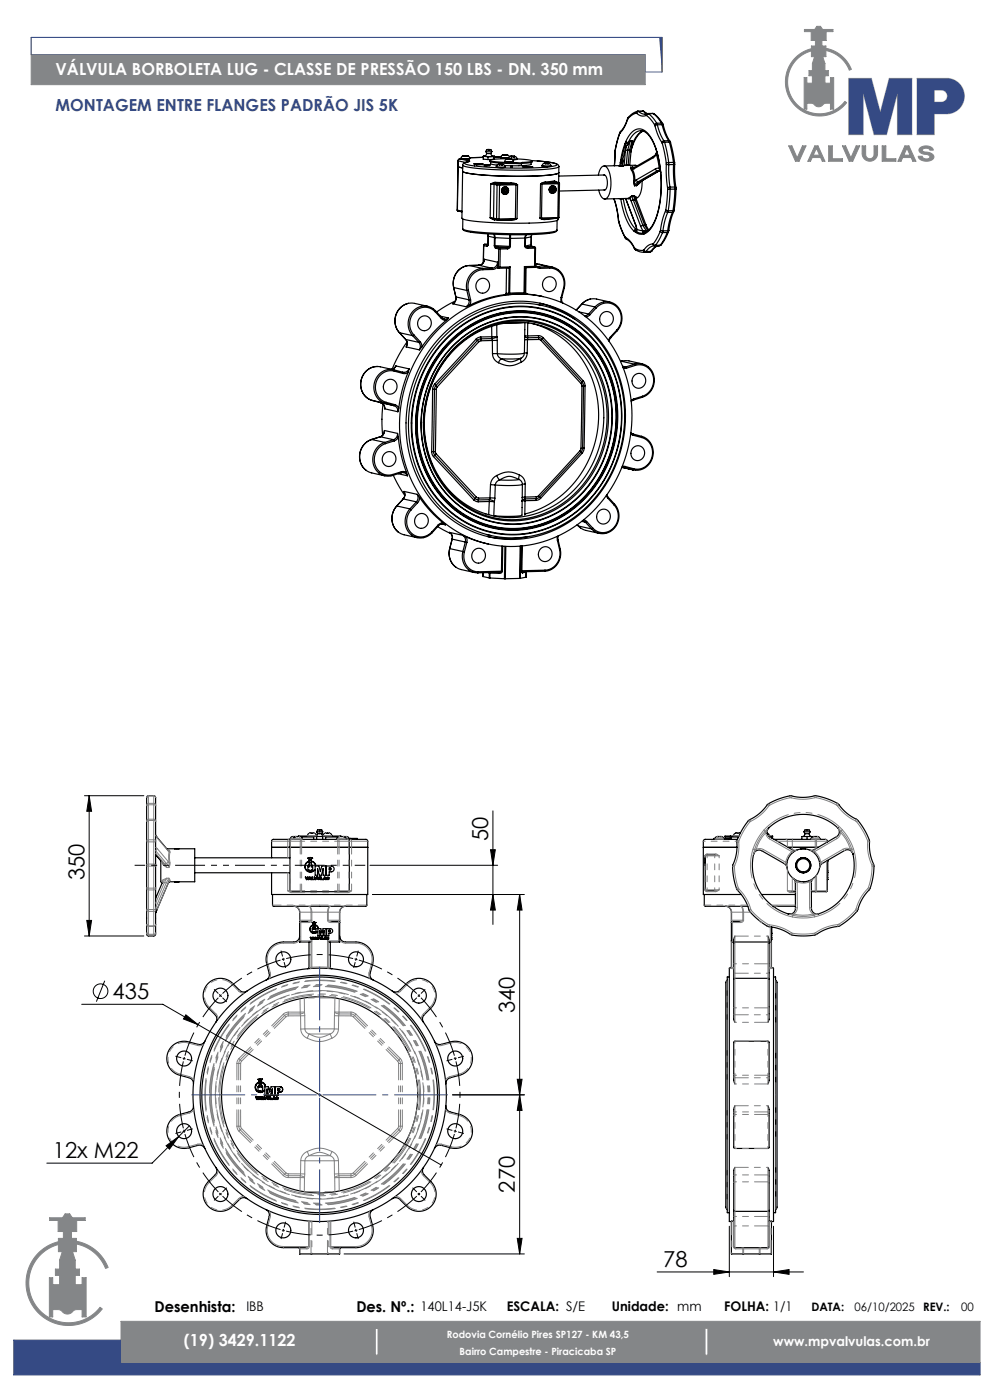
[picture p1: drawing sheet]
<svg xmlns="http://www.w3.org/2000/svg" width="210mm" height="297mm" viewBox="0 0 210 297" stroke-linecap="round" stroke-linejoin="round" font-family="sans-serif">
<defs><g id="words">
<g font-size="4.7">
<text x="103.5" y="178.5" transform="rotate(-90 103.5 178.5)">50</text>
<text x="17.9" y="186.7" transform="rotate(-90 17.9 186.7)">350</text>
<text x="23.9" y="212">435</text>
<text x="109.2" y="214.9" transform="rotate(-90 109.2 214.9)">340</text>
<text x="11.2" y="245.7">12x M22</text>
<text x="109.2" y="253" transform="rotate(-90 109.2 253)">270</text>
<text x="140.7" y="268.8">78</text>
</g>
<g font-size="3.5" fill="#fff">
<text x="11.8" y="15.8">VÁLVULA BORBOLETA LUG - CLASSE DE PRESSÃO 150 LBS - DN. 350 mm</text>
<text x="39" y="285.6">(19) 3429.1122</text>
</g>
<text font-size="3.5" fill="#354a84" x="11.8" y="23.5">MONTAGEM ENTRE FLANGES PADRÃO JIS 5K</text>
<g font-size="3.2">
<text x="32.8" y="278.2">Desenhista:</text>
<text x="75.6" y="278.2">Des. Nº.:</text>
</g>
<g font-size="2.8">
<text x="52.3" y="278.2">IBB</text>
<text x="89.2" y="278.2">140L14-J5K</text>
<text x="107.5" y="278.2">ESCALA: S/E</text>
<text x="129.8" y="278.2">Unidade: mm</text>
<text x="153.6" y="278.2">FOLHA: 1/1</text>
</g>
<text font-size="2.8" fill="#fff" x="164" y="285.5">www.mpvalvulas.com.br</text>
<g font-size="2.5">
<text x="172.1" y="278.2">DATA:</text>
<text x="181.3" y="278.2">06/10/2025</text>
<text x="195.8" y="278.2">REV.:</text>
<text x="203.9" y="278.2">00</text>
</g>
<g font-size="2.1" fill="#fff">
<text x="94.8" y="283.8">Rodovia Cornélio Pires SP127 - KM 43,5</text>
<text x="97.5" y="287.4">Bairro Campestre - Piracicaba SP</text>
</g>
</g></defs>
<g fill="none" stroke="#848688" stroke-width=".21">
<path d="M6.6 7.9v10.1h130.3v-6.4h-130.3M170.6 6.3h2.2l.5-.7h.7l.5 .7h2.2v.4h-1.5v1.9h-.9v1.2h.9v.4a7.2 7.2 0 0 1 5.4 4.5l-.4 .2a6.8 6.8 0 0 0-5-4.2v1.3h-.7l.5 1.5v1.5h.7v1.1h-.7v1.6h1.2v-1.2h.6v6.6h-.6v-1.2l-1.3 .1a1.41 1.41 0 0 1-2.4 0l-1.3-.1v1.2h-.6v-6.6h.6v1.2h1.1v-1.6h-.7v-1.1h.7v-1.5l.5-1.5h-.7v-1.2a6.8 6.8 0 0 0-3.9 10.3 6.8 6.8 0 0 0 11 .4l.4 .3a7.2 7.2 0 0 1-11.8-.5 7.2 7.2 0 0 1 4.3-11v-.5h.9v-1.2h-.9v-1.9h-1.5zM167.3 31h.7l1.1 2.5 1.1-2.5h.8l-1.5 3.2h-.8zM172.8 31h.7l1.5 3.2h-.6l-.3-.8h-1.8l-.4 .8h-.5zM173.2 31.4l.6 1.5h-1.3zM175.8 31h.8v2.7h2.1v.5h-2.9zM178.7 31h.7l1.1 2.5 1.1-2.5h.8l-1.5 3.2h-.8zM182.9 31h.7v1.8a.89 .89 0 0 0 .9 .9 .89 .89 0 0 0 .9-.9v-1.8h.7v1.6a1.63 1.63 0 0 1-1.6 1.6 1.63 1.63 0 0 1-1.6-1.6zM187.1 31h.8v2.7h2.1v.5h-2.9zM191.9 31h.9l1.5 3.2h-.7l-.3-.8h-1.8l-.4 .8h-.6zM192.4 31.4l.6 1.5h-1.3zM195.1 31.4a1.92 1.92 0 0 1 2.9 .3l-.7 .2a.94 .94 0 0 0-1.7 0l.3 .2a2.84 2.84 0 0 1 2.2 1 1.17 1.17 0 0 1-1.6 1.1l-1.2-.3-.5-.6v-.1h.8a.88 .88 0 0 0 .8 .5 .88 .88 0 0 0 .8-.5l-.4-.4a1.9 1.9 0 0 1-1.9-.9z"/>
<path d="M10.5 258.3h2.8l.5-.8h1l.5 .8h2.8v.6h-1.8v2.4h-1.1v1.4h1v2.8h-3.8v-2.8h1v-1.4h-1.1v-2.4h-1.8zM12.4 263.4a9 9 0 0 0-5.4 13.7 9 9 0 0 0 14.7 .6l-.5-.4a8.4 8.4 0 0 1-13.7-.5 8.4 8.4 0 0 1 4.9-12.8M13.2 265.5l-.6 1.8v1.9h-.8v1.4h.8v1.9h-1.4v-1.4h-.7v8.3h.7v-1.6l1.6 .1a1.72 1.72 0 0 0 2.4 .6l.7-.6 1.5-.1v1.6h.9v-8.3h-.9v1.4h-1.4v-1.9h.8v-1.4h-.8v-1.9l-.6-1.8M16.2 263.3a9 9 0 0 1 6.7 5.6l-.5 .2a8.4 8.4 0 0 0-6.2-5.2M25.7 284.3v-4h182.2v8.8h-182.2M79.6 281.8h.6v5.7h-.6z"/>
</g>
<path d="M180 16.6h4.8l1.9 7.2 1.9-7.2h4.8v12h-3v-8.8l-2.3 8.8h-2.7l-2.3-8.8v8.8h-3.1zM194.5 16.6h6.6a3.8 3.8 0 0 1 3.5 3.9 3.8 3.8 0 0 1-3.8 3.7h-2.6v4.4h-3.7zM198.2 19.1h1.5a1.26 1.26 0 0 1 1.2 1.3 1.26 1.26 0 0 1-1.2 1.2h-1.5z" fill="none" stroke="#c0c0c0" stroke-width=".21"/>
<path d="M140.4 7.9v7.4" fill="none" stroke="#000" stroke-width=".21"/>
<path d="M136.9 15.3h3.5M140.4 7.9h-133.8v3.7M2.9 284.3h22.8v4.8h182.2v2.6h-205z" fill="none" stroke="#354a84" stroke-width=".21"/>
<path d="M149.6 281.8h.5v5.7h-.5z" fill="none" stroke="#9a9497" stroke-width=".21"/>
<path d="M2.9 284.3v7.4h205v-2.6h-182.2v-4.8zM6.6 7.9v3.7h130.3v3.7h3.5v-7.4zM6.6 7.9v3.7h130.3v3.7h3.5l-.6-7.4zM194.5 16.6v12h3.7v-4.4h2.6a3.8 3.8 0 0 0 3.8-3.7 3.8 3.8 0 0 0-3.5-3.9zM198.2 19.1h1.7l.6 .3 .4 .9-.3 .9-.7 .4h-1.7zM180 16.6v12h3.1v-8.8l2.3 8.8h2.7l2.3-8.8v8.8h3v-12h-4.8l-1.9 7.2-1.9-7.2z" fill-rule="evenodd" fill="#354a84"/>
<path d="M25.7 280.3v8.8h182.2v-8.8zM149.6 281.8h.5v5.7h-.5zM79.6 281.8h.6v5.7h-.6zM16.2 263.3v.6a8.4 8.4 0 0 1 6.2 5.2l.5-.2a9 9 0 0 0-6.7-5.6zM10.5 258.3v.6h1.8v2.4h1.1v1.4h-1v2.8h3.8v-2.8h-1v-1.4h1.1v-2.4h1.8v-.6h-2.8l-.5-.8h-1l-.5 .8zM8.3 265.7a9 9 0 0 0 .2 13.2 9 9 0 0 0 13.2-1.2l-.5-.4a8.4 8.4 0 0 1-13.7-.5 8.4 8.4 0 0 1 4.9-12.8v-.6a9 9 0 0 0-4.1 2.3zM13.2 265.5l-.6 1.8v1.9h-.8v1.4h.8v1.9h-1.4v-1.4h-.7v8.3h.7v-1.6l1.5 .1 .9 .7 .7 .2 .7-.2 .9-.7 1.5-.1v1.6h.9v-8.3h-.9v1.4h-1.4v-1.9h.8v-1.4h-.8v-1.9l-.6-1.8zM6.6 11.6v6.4h130.3v-6.4zM167.3 31l1.4 3.2h.8l1.5-3.2h-.8l-1.1 2.5-1.1-2.5zM172.8 31l-1.4 3.2h.5l.4-.8h1.8l.3 .8h.6l-1.5-3.2zM173.2 31.4l.6 1.5h-1.3zM175.8 31v3.2h2.9v-.5h-2.1v-2.7zM182.9 31v1.9l.5 .9 .5 .3 .6 .1 .7-.1 .5-.4 .4-.9v-1.8h-.7v2.1l-.4 .4-.5 .2-.5-.2-.3-.4-.1-2.1zM187.1 31v3.2h2.9v-.5h-2.1v-2.7zM191.9 31l-1.4 3.2h.6l.4-.8h1.8l.3 .8h.7l-1.5-3.2zM192.4 31.4l.6 1.5h-1.3zM195.2 31.4l-.3 .5 .3 .4 .6 .4 1.1 .2 .4 .4-.3 .3-.5 .1-.6-.2-.3-.3h-.8l.3 .6 .6 .3 .9 .1 .8-.1 .6-.4 .1-.5-.3-.5-.7-.3-1.1-.2-.4-.3 .3-.3 .5-.2 .6 .2 .3 .3h.7l-.3-.6-.6-.3h-.7l-.7 .1zM178.7 31l1.4 3.2h.8l1.5-3.2h-.8l-1.1 2.5-1.1-2.5zM170.6 6.3v.4h1.5v1.9h.9v1.2h-.9v.5a7.2 7.2 0 0 0-4.3 11 7.2 7.2 0 0 0 11.8 .5l-.4-.3a6.8 6.8 0 0 1-11-.4 6.8 6.8 0 0 1 3.9-10.3v1.2h.7l-.5 1.5v1.5h-.7v1.1h.7v1.6h-1.1v-1.2h-.6v6.6h.6v-1.2h1.1l.8 .6 .6 .2 .5-.2 .8-.6h1.2v1.2h.6v-6.6h-.6v1.2h-1.2v-1.6h.7v-1.1h-.7v-1.5l-.5-1.5h.7v-1.3a6.8 6.8 0 0 1 5 4.2l.4-.2a7.2 7.2 0 0 0-5.4-4.5v-.4h-.9v-1.2h.9v-1.9h1.5v-.4h-2.2l-.5-.7h-.7l-.5 .7z" fill-rule="evenodd" fill="#848688"/>
<g fill="none" stroke="#000" stroke-width=".25">
<path d="M97.2 35.4h.1M97.2 34.1h.1M97.2 34.1l-.2 10.5M97.2 35.4l.9 .2M97.2 35.4l-.2 9.2M97.2 34.1l1.5 .4M97.5 33.7l-.3 .4M97.6 33.7l-.3 .1-.1 .3M97.6 33.7h-.1M97.6 33.7l1.9 .4M97.8 33.6l.9 .1 .9-.1M97.8 33.6h1.8"/>
<path d="M97.8 33.6l-.3 .1M98.1 36.3a13.6 13.6 0 0 0 5.5 .9l5.9 .2a33.7 33.7 0 0 0 8.9-.6l.1-.2M98.2 35l-.2 11.3a26 26 0 0 0 8.3 1l3.4 .1a30 30 0 0 0 8.6-.7l.1-.4M98.2 35v.1a13.6 13.6 0 0 0 5.4 .8l5.9 .2a33.7 33.7 0 0 0 9-.6v-.2v3.4M98.3 33.1h.1M98.2 33.1h.1M98.4 33.1h.1M98.4 33.1a.56 .56 0 0 0-.6 .5M98.5 33l-.2 .1M98.5 33v.1M98.5 33.1h.1M98.5 33.1h-.1"/>
<path d="M98.5 33h.1M98.6 33.1h-.1M98.6 33.1h.3M98.6 33.1h.1M98.6 33h-.1M98.6 33v.1M98.7 33.1h-.1M98.7 33.1h.2M98.7 33l.2 .1M98.7 33h-.1M98.7 33v.1M98.9 33.1h.1"/>
<path d="M99 33.1h.1M99 33.1h-.1M99.1 33.1h.1M99.1 33.1h-.1M99.1 33.1l.4 .1 .1 .4M99.2 33.1h.1M99.2 33.1h-.2M99.4 34.3h-.1a1.01 1.01 0 0 0-1.1 .7M99.5 34.3h-.1M99.5 34.1l.1 .1-.1 .1M99.5 34.1l-.3 .2M99.6 33.7h-2"/>
<path d="M100.8 34.8h.2M101 34.7l.1 .3zM102.3 34.7h.1M102.4 34.7l-1.9 .1 .5 .1M102.4 34.7v.2l-1.3 .1M102.5 33.4l-2.9 .1M102.5 33.2v.6l1 .1M102.5 33.2l1 .1M102.7 35v.2h.2M102.7 35h.2M102.9 35v.2M103 33.1l-.5 .1"/>
<path d="M103 32.1l.2 .4M103 32.1l1.3 .1M103.2 32.5l-.3 .6M103.2 32.5l.9 .1M103.2 31.7l-.2 .4M103.3 31.7l.8 .1zM103.5 33.3v.6M103.5 31.8h.3M103.6 31.7l-.1 .1M103.8 31.7l.1 .1h-.4M103.9 34v.2a16.1 16.1 0 0 0 5.6 .5M103.9 34.9v.2l-1 .1"/>
<path d="M103.9 34.9l-1 .1M103.9 34.9l-1.2 .1M104.1 34.3v.5l1.3 .2M104.1 39l.7 .1M104.1 39l-.1 7.2M104.1 32.6l.4 .6-1.6-.1M104.1 31.8l.2 .4M104.3 32.2l-.2 .4M104.4 33.1h.4M104.4 33.8l-.9 .1M104.7 33.2l-1.2 .1M104.7 33.2v.6"/>
<path d="M104.8 39.1l.6 .2M104.8 39.1l-.1 7.2M104.8 33.1l-.1 .1M104.8 33.1l-.1 .7M104.9 38.9l3.6 .1M104.9 38.9h.1M104.9 38.9l-.8 .1M105 38.9l-.2 .2M105 38.9l.6 .1M105 38.7l3.5 .1M105 38.7l-.9 .3M105 38.7l-.1 .2"/>
<path d="M105.3 35.4l.9 .1 .9-.1M105.3 35.4h1.8M105.3 35.2v.1M105.3 35.2h.1M105.3 35.5h1.8M105.4 39.3h.6M105.4 39.3l-.1 7.1M105.6 33.3h.1M105.6 33.3h-.8M105.6 39l-.2 .3M105.6 39l.3 .1M105.7 34.9h.1"/>
<path d="M105.8 34.9h.1M105.9 34.9h.1M105.9 39.1l.1 .2M105.9 34.9a.55 .55 0 0 0-.6 .5M105.9 34.9h-.1M106 34.9h.1M106 39.3l-.1 7.1M106 34.9h.4M106 34.9h-.1M106.1 34.9h-.1M106.1 34.9h.3M106.1 34.9h.1"/>
<path d="M106.4 34.9h.1M106.5 34.9h.1M106.5 34.9h-.1M106.5 34.9l.5 .1 .1 .4M106.5 34.9h.2M106.6 34.9h.1M106.7 34.9h-.2M106.7 34.9h.1M106.7 32.9h.1M106.7 32.9l-.3 .1-.2 .4-.6-.1M106.8 32.9h.1M106.8 32.9h.3"/>
<path d="M106.8 32.9h-.1M107 32.8h.1M107 32.8l-.2 .1M107 32.8v.1M107 32.9h-.2M107.1 32.8l-.3 .1M107.1 34.3l.9 .1 .9-.1M107.1 34.3h1.8M107.1 40h.1M107.1 32.8h.1M107.1 32.8v.1M107.1 32.9h-.1"/>
<path d="M107.1 32.9h.1M107.1 40l.4 .2M107.1 34.4h1.8M107.1 40l.4 .1M107.2 32.8h.1M107.2 32.8l-.1 .1M107.2 32.9h.1M107.2 32.9h.3M107.2 32.8l.3 .1M107.2 32.8v.1M107.3 32.9h.1M107.5 32.9h.1"/>
<path d="M107.5 33.8h.1M107.5 32.9h-.2M107.6 33.8h-.1M107.6 33.8h.1M107.6 32.9h.1M107.6 32.9l.5 .4M107.7 33.8h.1M107.7 33.7a.56 .56 0 0 0-.6 .6M107.7 33.7l-.1 .1M107.7 33.7l.1 .1M107.8 33.8h-.2M107.8 33.7h-.1"/>
<path d="M107.8 33.7v.1M107.8 33.8h.1M107.8 33.8h-.1M107.8 33.8h.4M107.8 33.7h.2M107.8 33.7h.1M107.8 33.7l-2.7 .1-1.2 .2a14.7 14.7 0 0 0 5.6 .5M107.9 33.4h-1.7l1.7 .1h-1.6M107.9 33.8h-.1M107.9 33.8h.3M107.9 33.7h.3M107.9 33.7h-.1"/>
<path d="M107.9 33.7v.1M108.2 33.8h.1M108.2 33.7h.1M108.2 33.7v.1M108.3 33.8h.1M108.3 33.2h.1M108.3 33.7v.1M108.3 33.8h-.1M108.3 35.4v.1M108.3 35.2v.3M108.3 35.2v.1h.3M108.3 35.2h.3v.1"/>
<path d="M108.4 33.8h.1M108.3 33.8l.5 .1 .1 .4M108.4 33.2h.1M108.5 33.8h.1M108.4 33.8h-.1M108.5 39l.9 .1M108.5 39l-2.6 .1M108.5 38.8l1 .2M108.5 38.8v.2M108.5 33.2h-.2M108.5 33.2h.1M108.5 33.8h-.1"/>
<path d="M108.5 33.2h-.1M108.5 33.2h-.1a.55 .55 0 0 0-.6 .5M108.6 33.2h-.1M108.6 33.2h.1M108.6 33.2h.3M108.6 35.3v.2h-.3M108.7 33.2h.2M108.7 33.2h-.1M108.7 33.2h.1M108.9 33.2h.1M109 33.2h-.1M109 33.2h.1"/>
<path d="M109.1 33.2h.1M109.1 33.2h-.1M109.1 33.2l.4 .1 .2 .4M109.2 33.2h.1M109.2 33.2h-.2M109.4 39.1v.1M109.4 39.1l.4 .1M109.4 39.2l-3.4 .1M109.4 39.2l-.1 7.2M109.5 39l.3 .2M109.5 39l-.1 .1M109.5 34.7l1.1 .1"/>
<path d="M109.5 34.5v.2M109.5 34.5l1.1 .1M109.6 33.8l-.9 .1M109.7 33.7l2.2 .2a.86 .86 0 0 1 .9 .3l-2.1 .3M109.7 33.7l-1.1 .1M109.7 33.7l-1.2 .1M109.8 39.2h-.4M109.8 39.2l-.1 7.2M110.6 34.6v.2M110.7 34.7l-.1 .1M110.7 34.5l-.1 .1M110.7 34.5v.2"/>
<path d="M110.8 35.2l.6 .1M110.8 35.2v.2l.6 .1M110.8 35.2l.9 .1M111.4 35.3v.2M111.7 35.3v.2h-.3M111.7 35.3h-.3M111.8 35.4h1.2zM112.1 35.4h.4zM112.3 35.4h.1M112.7 34.5v.3a18 18 0 0 1-5.7 .3M112.8 34.1a16.4 16.4 0 0 1 5.3 .8 3.2 3.2 0 0 1-2.2 .6l-4.3 .2-5.8-.1a24.4 24.4 0 0 1-7.2-.9l.1-.2 .8-.2M112.9 34.2v.2l-.3 .1-1.9 .2"/>
<path d="M114 34.1a9 9 0 0 1 4.5 1v.2M114.7 39.1l-.2 7.1M114.9 38.9l-.2 .2M114.9 38.9l.1 .1M115 39l-.3 .1M115 39v.1M115 39.1h-.3M115 39.1l-.1 7.1M115 35.2h.1M115 35.2l1.8 .1M115 35.2h1.8M115 35.3h1.8"/>
<path d="M115.4 34.7h.1M115.5 34.7h.1M115.5 34.7h-.1M115.5 34.7h.2M115.5 34.6v.1M115.5 34.6l.1 .1M115.6 34.6l-.4 .2-.2 .4M115.6 34.6h-.1M115.6 34.6v.1M115.6 34.7h.1M115.6 34.6h.1M115.7 38.6l-.8 .3"/>
<path d="M115.7 38.6l.1 .2M115.7 34.7h.1M115.7 34.6h-.1M115.7 34.6v.1M115.7 34.7h-.1M115.8 34.7h.1M115.8 38.8l-.8 .2M116 34.6h.1M116 34.6h-.3M116 34.6v.1M116 34.7h-.3M116 34.7h.1"/>
<path d="M116.1 34.7h.1M116.1 34.6h.1M116.1 34.6v.1M116.1 34.7h.2M116.2 34.6l.5 .2 .1 .4M116.2 34.6l.1 .1M116.2 34.6l-.1 .1M116.2 34.7h.1M116.2 34.7h-.4M116.3 34.7h-.1M116.3 34.7h.1M116.4 34.7h.1"/>
<path d="M116.4 34.7h-.1M116.8 35.2v.1M116.8 35.2h.1M116.9 40l.1 .2M117 39.9v.3M117.1 39.8l.5 .1M117.2 39.7v.1M117.2 39.7l-.3 .3M117.2 39.8h.1M117.2 39.8l.4 .1M117.2 39.7h.1M117.2 39.7l.4 .2"/>
<path d="M117.4 39.4a.78 .78 0 0 1 .5 1.1M117.4 39.4a.8 .8 0 0 0-.9 .6 .8 .8 0 0 0 .6 1M117.6 39.9h.1M117.6 39.9v.5M117.6 38.4l-1.9 .2M117.6 38.4l.2 .2M117.6 38.4l.3 .2M117.6 39.9l.1 .5M117.8 38.6l-2 .2M117.8 38.6h.1M117.8 38.6l.7 .1M117.9 38.6l.6 .1"/>
<path d="M118.4 38.8v.2M118.4 38.8h-2.6M118.4 39l-3.4 .1M118.4 39l-.1 7.2M118.5 38.7l-.1 .1M118.5 38.7h.1M118.5 38.7l.2 .3M118.7 39h-.3M118.7 39l-.1 7.1M126.9 37.2a1.86 1.86 0 0 1 1.4-2 3.4 3.4 0 0 1 1.3 3.1v1.1a2.74 2.74 0 0 1-1.3 2.8 1.99 1.99 0 0 1-1.3-1.9M128.1 37.1a1.66 1.66 0 0 1 .7 2.1 .97 .97 0 0 1-.6 1.1M128.2 37.1l-9.7 .3"/>
<path d="M130.4 32.3l-.1 2.9M130.4 32.3l.1 .1M130.4 32l.1 .1M130.4 32v.3M130.5 32.4l-.2 2.8M130.5 32.1v.3M131.3 35.1l-3.2 .1M131.3 35.1v.1M131.4 35.2h.7M131.5 28.2v.1M131.5 28.2l-1.1 3.8M131.5 28.3l-1 3.8"/>
<path d="M131.6 34.5l.3 .1M131.6 34.5l-.1 .6M131.6 27.9l-.1 .3M131.7 33.9l-.1 .6M131.7 33.9l.1 .1M131.8 34h.3M131.8 34l.1 .6M131.9 33.7l.2 .2M131.9 33.7l-.1 .3M131.9 34.6l.1 .3M132 35.2h.1M132 35.2l.2-.1h-.9l.7 .1"/>
<path d="M132.1 34v.3M132.1 35.1h2.6l.4 .1M132.1 34.5l-.2 .1M132.1 33.9v.3M132.1 33.9v.1M132.1 34.2l-.1 .9M132.1 34.2v.1M132.1 34.1v.2M132.1 35.1h.1M132.2 35.1v.1M132.2 35.1h-.9M132.6 30.5l-.9 3.4"/>
<path d="M132.6 30.5l.1 .2M132.6 30.9l-.7 2.8M132.6 30.9l.2 .3M132.7 32.1l-.3 3M132.7 30.7l.1 .4M132.7 30.7l-.1 .2M132.8 30a3.8 3.8 0 0 1 2.8-2.7 4.2 4.2 0 0 1 3.1 3.1l.4 1.1M132.8 30l-.2 .5M132.8 30l.2 .3M132.8 31.2l-.7 2.7M132.8 31.2l-.1 .9M132.8 31.1v.1"/>
<path d="M132.8 35.1h-.3M132.8 35.1h.1M133 30.3l.1 .4M133 30.3l-.3 .4M133.1 25.2v.1M133.1 25.2l-.1 .2a5.9 5.9 0 0 1-1.4 2.5M133.1 25.3a6.6 6.6 0 0 1-1.6 2.9M133.1 30.7l-.3 .4M133.1 31.9l-.4 .2M133.1 31.9l-.3 3.2M133.2 25.2l-.1 .1M133.2 35l.2 .1"/>
<path d="M133.2 35l-.4 .1M133.2 35v.1M133.3 24.9l-.1 .3M133.3 24.9l-.2 .3M133.3 30.1l-.3 .2M133.3 30.1l.2 .2M133.5 30.3l-.4 .4M133.5 31.8l.3 .4M133.5 31.8l-.4 .1M133.5 31.8l-.3 3.2M133.7 29.9l-.4 .2M133.7 29.9l-.2 .4"/>
<path d="M133.7 29.9l-.6 2M133.8 35.5l.5 .1 .3-.1M133.8 35.5l.1 .6M133.8 35.5l.3 .4M133.8 32.2l-.2 2.9M133.9 36.1l.5 1.2v1.1M134.1 29.9l.2 .2M134.1 29.9l-.6 1.9M134.1 29.9v.4M134.1 29.9h-.4M134.1 30.8h.1M134.1 30.8l-.3 1.4"/>
<path d="M134.1 30.3v.5M134.1 35.9l.5 1.4v1.1M134.1 35.9l-.2 .2M134.2 35.5l.3 .1M134.2 35.5h-.4M134.2 30.6l-.1 .2M134.2 30.6l-.3 1M134.3 30.5l-.2 .3M134.3 30.5l-.1 .1M134.3 30.1a4 4 0 0 1 2.1-2.3 4.3 4.3 0 0 0-2 2.6M134.3 30.1v.4M134.3 30.1l-.2 .2"/>
<path d="M134.4 30.4l-.5 1.5M134.4 30.4l-.1 .1M134.4 38.4l.2 1M134.4 38.4h.2M134.5 35.8l-.4 .1M134.6 35.5l-.1 .3M134.6 38.4v1M135 24a3.5 3.5 0 0 0-1.8 1.2M135 24h.1M135 38.2l-.4 .2M135 38.2l.3 .4M135 39.4h-.4"/>
<path d="M135.1 24a1.79 1.79 0 0 0 1.9 .5M135.2 23.6l-1.1 .5-.8 .8M135.2 23.6l-.2 .4M135.3 23.6h-.1M135.3 23.6l.2 .1M135.3 38.6l-.7 .8M135.5 23.7l-.4 .3M135.5 23.7l.7 .4 .6 .1M135.7 38.6l-.7 .8M135.7 38.6h-.4M135.9 38.6l-.9 .8M135.9 38.6h-.2"/>
<path d="M135.9 27.7a3.3 3.3 0 0 0-2.6 2.4M135.9 27.7a3.6 3.6 0 0 1 2.7 2.6l.5 1.3M135.9 27.7h.1M136 38.5l-1 .9M136.2 38.4v.9a2.72 2.72 0 0 1-1.3 2.8M136.3 23.6l.4 .1M136.3 23.6h.2M136.3 23.6h-1M136.5 23.6l.8 .5M136.5 23.6l.2 .1M136.5 23.6l-1 .1M136.7 23.7l.6 .4"/>
<path d="M136.8 24.2h.1M137 24.5h.2M137.2 24.5l.8 .8 .9 1.2M137.3 24.1l-.3 .4M137.3 24.1l-.5 .1M137.3 24.1h.1M137.4 24.1h-.1M137.4 24.1h.2M137.6 24.1l.9 .9 .8 1.1M137.6 24.1l-.4 .4M138.5 24.1l.3 .1M138.5 24.1h.1"/>
<path d="M138.5 24.1h-1.1M138.6 33.5l-4.1 2.3M138.6 24.1l.9 .8 .8 1.2M138.6 24.1l.2 .1M138.6 24.1h-1M138.6 33.2v.3M138.6 33.2l-4 2.3M138.8 24.2l.8 .7 1 1.3M138.9 26.5v.2M138.9 26.7a10.9 10.9 0 0 0 1.5 3.5M139 35.8l.4 .4M139 35.8l-4 2.4"/>
<path d="M139.1 31.6l.2 .6M139.1 31.5l.2 .6M139.1 31.5v.1M139.2 32.7l-.6 .8M139.2 32.7l.6 3M139.2 32.6v.1M139.3 32.3l-.7 .9M139.3 32.3l-.1 .3M139.3 32.2v.1M139.3 32.2l.1 .3M139.3 26.1l.1 .4M139.3 26.1l-.4 .4"/>
<path d="M139.3 32.2l-.1 .4M139.3 32.1l.8 3.7M139.3 32.1v.1M139.4 32.5l-.2 .2M139.4 32.5l.6 3M139.4 36.2l-4.1 2.4M139.4 32.5l.1 .5M139.4 26.5a10.4 10.4 0 0 0 1.4 3.4M139.4 26.5l-.5 .2M139.8 36.2h-.4M139.8 36.2l-4.1 2.4M139.8 35.7l-.8 .1"/>
<path d="M139.8 35.7l.1 .2M139.9 35.9l.2 .2M139.9 36.2h-.1M139.9 36.2h.1h-.2M139.9 36.2l-4 2.4M140 35.5v.1M140 35.6v.2M140 35.6l-.2 .1M140 35.8l.1 .7M140 35.9h-.1M140.1 35.8l.1 .7M140.1 35.8h-.1"/>
<path d="M140.1 36.2h-.7M140.1 36.5a20.2 20.2 0 0 1-1.8 11.4l-.6 .8-.8 .5M140.2 36.5a20.6 20.6 0 0 1-1.9 11.6l-.8 1-.8 .5M140.2 36.5h-.1M140.3 26.1l.1 .3M140.3 26.1l.3 .1M140.3 26.1h-1M140.4 30.2l.1 .2M140.4 26.4a10.4 10.4 0 0 0 1.4 3.4M140.4 26.4l.3 .2M140.4 26.4l-1 .1M140.5 30.4l.8 4.2"/>
<path d="M140.6 26.2l.1 .4M140.7 26.6l.6 1.7 .8 1.7M140.8 29.9l.2 .3M140.8 29.9l-.4 .3M141 30.2l.8 4.3M141 30.2l-.5 .2M141.3 34.6v.3M141.3 34.9v2.5l.3 2.4M141.3 34.9h.6M141.6 39.8v.3M141.8 29.8l.2 .4M141.8 29.8l.3 .2"/>
<path d="M141.8 29.8l-1 .1M141.8 34.5l-.5 .1M141.8 34.5l.1 .4M141.9 34.9v2.4l.2 2.4M142 30.2l.9 4.3M142 30.2l.2 .1M142 30.2h-1M142.1 30l.1 .3M142.1 39.7l-.5 .1M142.1 39.7v.4M142.2 30.3l.9 4.2M142.9 34.5v.4"/>
<path d="M142.9 34.5h.2M142.9 34.5h-1.1M142.9 34.9v2.4l.2 2.4M142.9 34.9h-1M143.1 34.5v.4M143.1 34.9v2.2l.3 2.6M143.1 34.9h-.2M143.1 39.7l.1 .4M143.1 39.7h.3M143.1 39.7h-1M143.4 39.7v.4M97 44.6h.1"/>
<path d="M97 44.6l.2 .2M97 44.6l1 .2M97.2 44.8l.8 .2M98.1 48.5l.1 .1a19.1 19.1 0 0 0 6.7 .9l4.7 .1a28.8 28.8 0 0 0 8.5-.7v-.1M98.1 48.5a1.03 1.03 0 0 0 1.3 .7l.4 .1M98.2 46.5l-.1 2M99.6 56.3a3.7 3.7 0 0 0-3.4 4.7M99.6 56.3h.1M99.6 56.3a3.8 3.8 0 0 0-3.4 4.7M99.6 56.3l2.8 .6M99.9 49.3l3.5 .3 4.5 .2h5l3.5-.3M101.4 59.5a1.53 1.53 0 0 1 2.4 .7 1.53 1.53 0 0 1-1.4 2 1.56 1.56 0 0 1-1.4-1 1.56 1.56 0 0 1 .4-1.7z"/>
<path d="M101.6 56.3h-2M101.6 56.3l2.8 .6M102.4 56.9a3.8 3.8 0 0 0-3.4 4.7M102.4 56.9v.3M102.4 57.2a3.5 3.5 0 0 0-3 4.4M102.6 52.1h.1M102.6 52.1l-.1 3.6M102.6 52.1l.6 .1M102.8 55a1.32 1.32 0 0 1-1.2 1.3M102.8 55a1.26 1.26 0 0 1-1.2 1.3M102.8 55l2.7 .6M102.8 51.8l-.2 .3"/>
<path d="M102.8 51.8h.1M102.8 51.8l.7 .2-.3 .2M103.4 49.6l.2 .5zM103.5 51.8h-.7M103.5 51.8v.2M103.5 51.8h.1M103.5 51.8v.3l-.3 .1M103.5 50.1v1.7M103.6 50.1h.1M103.6 50.1l1.3 .3M104 46.2l.8 .3M104 46.2l.9 .4"/>
<path d="M104 46.2l.7 .1M104.4 56.9l.1 .3M104.4 56.9h-2M104.5 57.2h-2.1M104.7 46.3l.1 .2M104.7 46.3l.6 .1M104.7 49.7l.2 .7M104.8 46.5l.7 .1M104.8 49.7l.2 .7M104.9 46.5v.1M104.9 52.1l.2 .6M104.9 52.1h.1"/>
<path d="M104.9 50.4h.1M104.9 50.4v1.7M104.9 46.6l3.4 .2M105 52.1l.4 .3M105 52.1l3.1 .2M105 50.4l3.1 .2M105 50.4v1.7M105.1 52.7l.7 .1M105.3 46.4h.6M105.3 46.4l.2 .2M105.4 52.4l-.3 .3M105.4 52.4l2.1 .1"/>
<path d="M105.4 52.4l.6 .2M105.5 46.6h.3M105.5 55.6l.1 .9M105.5 55.6a1.26 1.26 0 0 1-1.1 1.3M105.6 56.5a1.42 1.42 0 0 1-1.1 .7M105.6 56.5l.1 .4M105.8 52.8h.3M105.8 52.8l-.1 4.1M105.9 46.4l-.1 .2M106 52.6l-.2 .2M106 52.6l.1 .2M106.1 56.7l-.4 .2"/>
<path d="M106.1 52.8v3.9M106.7 40.3h.1M106.7 40.3l.1 .4M106.8 40.3v.4M106.8 40.2l-.1 .1M106.8 40.2h.1M106.8 40.7v.1M106.8 40.3h.1M106.8 40.7h.1M106.8 40.8l.4 .1M106.8 40.7l.4 .2M106.8 40.2l.1 .3"/>
<path d="M106.9 40.5h.1M106.9 40.5h-.1M106.9 40.2v.3M106.9 40.5l.6 .1M106.9 40.5l-.1 .1M107 40.1l.5 .1M107.1 40l-.3 .3M107.1 40.9h.1M107.2 40.9h.1M107.4 56.9v5.3M107.5 40.2h.1M107.5 40.2l.1 .4"/>
<path d="M107.5 40.1v.1M107.5 40.6v.1M107.5 40.6l-.3 .3M107.5 52.5l.1 .3M107.5 52.5l-1.5 .1M107.5 40.6h.1M107.5 40.7l-.3 .2M107.6 40.6l-.1 .1M107.6 40.6h-.1M107.6 52.8h-1.5M108 56.8l-2.3 .1M108 56.8l-.1 5.4"/>
<path d="M108.1 52.3l-.6 .2M108.1 52.3h.2M108.1 50.6h.2M108.1 50.6v1.7M108.1 49.8v.8M108.2 56.6l-.2 .2M108.2 56.6l-2.1 .1M108.2 56.6l-.1 5.6M108.3 52.3a.62 .62 0 0 1-.7 .5M108.3 49.8v.8M108.3 50.6v1.7M108.4 46.6l-.1 .2"/>
<path d="M108.4 46.6h-2.6M109.3 46.5l.1 .1M109.3 46.5l-.9 .1M109.3 46.4v.1M109.3 46.4h-3.4M109.4 46.6l-1.1 .2M109.7 46.4l-.3 .2M109.7 46.4h-.4M109.7 46.4l-.4 .1M111.2 56.6l.2 .1M111.2 56.6v5.5M111.3 52.2l.2 .3 .4 .2"/>
<path d="M111.3 50.5l-3 .1M111.3 50.5v1.7M111.4 56.7h2.1M111.4 56.7l-.1 5.4M111.4 52.2h-.1M111.4 52.2l.5 .2M111.5 50.5h-.2M111.5 50.5l-.1 1.7M111.5 49.8l-.2 .7M111.6 56.8l-.1 5.3M111.7 49.8l-.2 .7M111.9 52.4v.3"/>
<path d="M112.7 51.9l.1 .3M112.7 51.9v.3M112.7 51.9l-1.3 .3M112.7 50.2l-1.2 .3M112.7 50.2h.1M112.7 50.2v1.7M112.7 52.2h.1M112.7 52.2l-.8 .2M112.7 52.2l.7 .2M112.8 52.2l.6 .2M112.8 49.8l-.1 .4zM113.4 52.4v.2"/>
<path d="M113.4 52.4h.1M113.4 52.4h-1.5M113.4 56.5l.1 .2M113.4 56.5l-2.2 .1M113.4 52.4l.2 .2M113.4 52.6l-1.5 .1M113.4 52.6v3.9M113.5 56.5l.6 .3 .5 .1M113.5 56.1l.6 .5M113.6 52.6h-.2M113.6 52.6l-.1 4.1M113.7 56h.1"/>
<path d="M113.7 56l3.5 .7M113.7 56h-.2M113.7 56l2.8 .6M114 56.5l.5 .2M114.1 56.6l.4 .1M114.5 56.7l.1 .2M114.5 46.2l.3 .2M114.5 46.2l.4 .1M114.8 46.4l.7 .2M114.9 46.3l-.1 .1M114.9 46.3h3.4M114.9 46.2h-.4"/>
<path d="M114.9 46.2v.1M115.6 59.1a1.53 1.53 0 0 1 2.4 .8 1.53 1.53 0 0 1-1.6 2 1.57 1.57 0 0 1-1.3-1.1 1.57 1.57 0 0 1 .5-1.7zM115.6 46.4l-.1 .2M116.5 56.6a3.5 3.5 0 0 1 3.2 4.5M116.5 56.6l.1 .3M116.5 56.6l-2 .1M116.6 56.9a3.2 3.2 0 0 1 2.9 4.2M116.6 56.9h-2M116.8 40.1h.1M116.9 40.1v.4M116.9 40.5h.1M116.9 40v.1"/>
<path d="M116.9 40l-.1 .1M116.9 40.5l.4 .2M117 40.2v.1M117 40.2l-.1 .1M117 40.3l.6 .1M117 40.3l-.1 .1M117 40.2h.1M117 40.2l.6 .2M117.2 40.6h.1M117.3 40.7h.1M117.3 40.6h.1M117.3 40.6v.1"/>
<path d="M117.5 46.4l-2 .2M117.6 40.4h.1M117.6 40.4l-.3 .3M117.7 40.4h-.1M117.9 40.5l-.4 .4-.4 .1M118.1 48.8a.8 .8 0 0 1-.9 .6l-.7 .1M118.2 46.8l-.1 2M118.3 46.2v.1M118.3 46.2h-3.4M118.6 46.1l-.3 .2M118.6 46.1l-.3 .1M128.2 40.3h.1"/>
<path d="M128.3 40.3l-9.6 .2M130.2 42.2l.1 .2M130.3 42.2v.1M130.3 42.4l.6 2.3 .3 2.1M130.3 42.3l.6 2.1 .3 2.4M130.3 42.3v.1M131.2 46.8l.1 .3M131.2 46.8l.1 .2M131.2 46.8h.1M131.3 47.1l1.3 3.4M131.3 47l1.3 3.3M131.3 47v.1"/>
<path d="M131.3 42.1l.5 .1M131.7 42.2a12.1 12.1 0 0 0 2.8 6.9M131.8 42.2h.1M131.8 42.1v.1M131.9 42.1v.1M131.9 42.1h.1M132.1 42.1l-3.8 .1M132.1 42.1l-.2 .1M132.1 42.1h.1M132.2 42.1l.1 .3a12 12 0 0 0 2.5 6.2M132.6 50.3l.1 .1M132.6 50.3v.2"/>
<path d="M132.6 50.5l.3 .3M132.7 42.1l.1 .2M132.7 50.4a4.3 4.3 0 0 1 1.9 2.1M132.7 50.4l.2 .4M132.8 42.3l2 5.4M132.9 50.8a3.8 3.8 0 0 1 1.7 1.9M133.5 42l.2 .1M133.5 42l-.2 .1h-1.2M133.7 42.1l.1 .4M133.7 42.1l-.2 .1-.5-.1M133.8 42.5l2.1 5.4M134 41.5l-.5 .5"/>
<path d="M134 41.5l-.3 .6M134 41.5l.3 .9M134.3 42.4l-.5 .1M134.3 42.4l2.1 5.4M134.4 41.5l.7 .4M134.4 41.5l.3 .9M134.4 41.5l.5 .6M134.4 41.5h-.4M134.5 49.1l.3 .2M134.6 52.5l.1 .2M134.6 52.5v.2M134.6 52.7l.2 .3"/>
<path d="M134.7 52.7a2.57 2.57 0 0 0 1.8 .4M134.7 52.7l.1 .3M134.7 42.4h-.4M134.7 42.4l2.1 5.4M134.8 48.8l-.3 .3M134.8 48.8l.1 .3M134.8 53l.8 .4 .9 .1M134.8 49.3a1.75 1.75 0 0 0 1.7 .3M134.8 48.6v.2M134.8 48.6h.2M134.8 47.7l.2 .9M134.8 47.7l.3 .9"/>
<path d="M134.9 49.1l-.1 .2M134.9 49.1l.1 .1M134.9 42.1v.1M134.9 42v.1M134.9 42h.1M134.9 42.2l2.1 5.4M134.9 42.2l-.2 .2M135 48.5l-.2 .1M135 48.5h.1M135 49.2l.5 .2 .9 .1M135 48.6h.1M135 48.6l-.2 .2"/>
<path d="M135 48.7l-.1 .4M135.1 41.9l-.2 .1M135.1 41.9h.1M135.1 48.6l1.3 .3M135.1 48.6l-.1 .6M135.1 48.6l-.1 .1M135.9 47.9l.5 1M136.4 47.8l-.5 .1M136.4 47.8l.9 1.2M136.4 48.9v.6M136.4 48.9l.1 .1M136.5 49h.3"/>
<path d="M136.5 49v.4M136.5 49.4v.2M136.5 49.4l-.1 .1M136.5 53.1l.1 .3 .3 .1M136.6 53l-.1 .1M136.6 53l.4 .4M136.7 49.6h-.2M136.8 47.8l.7 1.1M136.8 47.8h-.4M136.8 49l.1 .2M136.8 49l.4 .1M136.9 53.5h-.4"/>
<path d="M136.9 49.2l-.2 .4M136.9 49.2l-.4 .2M137 47.6l.6 1.2M137 47.6l-.2 .2M137 53.4l-.1 .1M137.5 53.5h-1M137.9 53.5h-.4M137.9 53.5h-1M137.9 53.5h.1M138.1 53.3l-.2 .2M138.1 53.3l-1.1 .1M138.3 53.2l-.2 .1"/>
<path d="M138.3 53.2l-.4 .3M138.5 51.8a2.4 2.4 0 0 0-1.9 1.2M138.5 51.8l.1 .2 .3 .1M138.6 51.7l-.1 .1M138.6 51.7l.4 .3M138.9 52.1a2.18 2.18 0 0 0-1.9 1.3M139 52l-.1 .1M139.8 52.1a2.35 2.35 0 0 0-1.7 1.2M140 52l-1.1 .1M140 52h-1M140 49.1l-.6 1.4-.8 1.2M140 49.1l.5 .2"/>
<path d="M140.1 48.8l-.1 .3M140.1 48.8l.5 .2M140.3 51.9l-.3 .1M140.3 51.9l-.3 .2a2 2 0 0 0-1.7 1.1M140.5 49.3l-.7 1.5-.8 1.2M140.6 49l-.1 .3M141.2 44.8l-.7 1.8-.4 2.2M141.2 44.8l.4 .3M141.2 44.6v.2M141.2 44.6l.5 .1M141.5 49.3l-.7 1.5-.8 1.2M141.5 49.3h-1"/>
<path d="M141.6 40.1l-.4 4.5M141.6 40.1h.5M141.6 48.9l-.1 .4M141.6 48.9l-1 .1M141.6 45.1l-.6 1.7-.4 2.2M141.7 44.7l-.1 .4M141.8 49.2l-.8 1.7-.7 1M141.8 49.2l-.3 .1M141.9 48.9h-.3M141.9 48.9l-.1 .3M142.1 40.1l-.4 4.6M142.7 45l-.7 1.8-.4 2.1"/>
<path d="M142.7 45l-1.1 .1M142.8 44.7l-.1 .3M142.8 44.7h-1.1M142.9 44.9l-.6 1.6-.4 2.4M142.9 44.9l-.2 .1M143 44.6l-.1 .3M143 44.6l-.2 .1M143.2 40.1l-.4 4.6M143.2 40.1h-1.1M143.4 40.1l-.4 4.5M143.4 40.1h-.2M80.2 77.8a3.7 3.7 0 0 0-3.6 3 3.7 3.7 0 0 0 2.4 4.2"/>
<path d="M80.2 77.8l3.3 .6M83.1 78.4l.6-.3 .3-.5-.4 .5zM83.6 78.5a3.7 3.7 0 0 0-4.2 2.7 3.7 3.7 0 0 0 2.3 4.4M83.6 78.5v.2M83.6 78.5l1.8 .5M83.6 78.7a3.4 3.4 0 0 0-3.9 2.6 3.4 3.4 0 0 0 2.2 4M83.6 78.7l1.9 .5M84 77.6l2.8 .7M84.7 70.6h.1M84.7 70.6l1.4 1.4M84.7 70.6l2.8 .6M85.4 79l.1 .2"/>
<path d="M86.1 72h-.1a1.39 1.39 0 0 1 .2 1.6M86.1 72a1.32 1.32 0 0 1 .1 1.6M86.1 72l2.7 .6M86.2 73.6l2.7 .6M86.3 72.6a28.8 28.8 0 0 0-3.1 5.7M86.6 79a29.4 29.4 0 0 0-2 7.6M86.6 79l-.6 .2h-.5M86.6 64.4a3.8 3.8 0 0 0-1.9 6.2M86.8 78.3l-.2 .7M86.8 78.3a1.17 1.17 0 0 1-1.4 .7M87.5 71.2l1.3 1.4M87.8 71l-.3 .2"/>
<path d="M87.8 71l1.3 1.5M88.8 72.6a1.32 1.32 0 0 1 .1 1.6M89 67.5a1.53 1.53 0 0 1 2.5 .6 1.53 1.53 0 0 1-1.5 2.1 1.56 1.56 0 0 1-1.4-1.1 1.56 1.56 0 0 1 .4-1.6zM89.1 72.5l.3 .5 .1 .6M89.1 72.5l-.3 .1M89.5 73.6l-.6 .6M90.7 65l-2.8-.6a3.7 3.7 0 0 0-3.7 2 3.7 3.7 0 0 0 .5 4.2M92.3 66.1a3.2 3.2 0 0 0-3.9-.4 3.2 3.2 0 0 0-1.4 3.6l.2 .8 .6 .9M92.3 66.1l1.3 1.5M92.4 65.9a3.4 3.4 0 0 0-3.7-.7 3.4 3.4 0 0 0-2.1 3 3.7 3.7 0 0 0 .9 3M92.4 65.9l1.3 1.5M92.4 65.9l-.1 .2"/>
<path d="M92.7 70.2a23.4 23.4 0 0 1 30.5-3.8 27 27 0 0 1 9.9 29.2 26.6 26.6 0 0 1-21.9 20.2 23.5 23.5 0 0 1-25-16.5 29 29 0 0 1 6.5-29.1zM93.4 67.1l1.7 .4M93.6 67.6l.5 .3 .5 .1M93.7 67.4l.7 .3 .7-.2M93.7 67.4l-.1 .2M94 70.9a22 22 0 0 1 31-1.1 26.5 26.5 0 0 1 3.3 33.3 23.1 23.1 0 0 1-26.6 10.2 24 24 0 0 1-15.6-23.6 27.3 27.3 0 0 1 7.9-18.8zM94.5 71.1a21.6 21.6 0 0 1 30.7-.8 26.2 26.2 0 0 1 2.7 33.1 22.6 22.6 0 0 1-26.7 9.3 23.9 23.9 0 0 1-14.5-24 26.9 26.9 0 0 1 7.8-17.6zM94.6 72.1a21 21 0 0 1 29.5-1.8 25.2 25.2 0 0 1 4.5 30.8 22.4 22.4 0 0 1-24.8 11.7 22.6 22.6 0 0 1-16.4-22 26.2 26.2 0 0 1 7.2-18.7zM94.6 68a27.3 27.3 0 0 0-5.1 5.6M95.1 71.4a21 21 0 0 1 31.5 1.4 25.7 25.7 0 0 1-9 38.7 21 21 0 0 1-28.5-11.8 26.2 26.2 0 0 1 6-28.3zM95.1 67.5l-.5 .5M95.3 72.5a20.2 20.2 0 0 1 30.1 .3 24.6 24.6 0 0 1-9.1 38.2 20.2 20.2 0 0 1-26.7-12.5 25.2 25.2 0 0 1 5.7-26z"/>
<path d="M95.4 72.5a20.1 20.1 0 0 1 29.5 0 24.6 24.6 0 0 1-2.6 34.8 20.1 20.1 0 0 1-32.2-7.8 25.1 25.1 0 0 1 5.3-27zM95.5 72.6a20 20 0 0 1 29.3 0 24.5 24.5 0 0 1-2.6 34.6 20 20 0 0 1-32.3-8.7 24.9 24.9 0 0 1 5.6-25.9zM95.6 72.7a19.9 19.9 0 0 1 28.5-.7 24.2 24.2 0 0 1 1.4 31.6 20.5 20.5 0 0 1-25.1 6.6 22.5 22.5 0 0 1-11.5-24.5 24.6 24.6 0 0 1 6.7-13zM96.1 64.5l2.7 .6M96.1 73.4a19.1 19.1 0 0 1 29.6 1.8 23.3 23.3 0 0 1-9.2 34.3 19 19 0 0 1-25.5-10.8 23.8 23.8 0 0 1 5.1-25.3zM96.2 61h.1M96.2 61l.5 2M96.2 61l2.8 .6M96.3 73.9a18.5 18.5 0 0 1 29.1 2.2 22.6 22.6 0 0 1-9.7 33 18.5 18.5 0 0 1-24.7-11.9 23.1 23.1 0 0 1 5.3-23.3zM96.3 74.1a18.4 18.4 0 0 1 31.3 7.1 22.3 22.3 0 0 1-12.9 28 18.3 18.3 0 0 1-23.6-12.1 22.9 22.9 0 0 1 5.2-23zM96.4 73a19.2 19.2 0 0 1 32.2 7.6 23.4 23.4 0 0 1-12.4 29.2 19.2 19.2 0 0 1-25.7-12.4 23.9 23.9 0 0 1 5.9-24.4zM96.6 63.9l-4 2.3"/>
<path d="M96.7 63a1.37 1.37 0 0 1-.6 1.5M96.7 63h.1M96.7 63a1.33 1.33 0 0 1-.6 1.5M96.7 63l2.8 .6M99 61.6l.5 2M99.4 61.6h-.4M99.4 61.6l.4 2M99.5 63.6a1.33 1.33 0 0 1-.7 1.5M99.6 64.7l-.8 .4M99.8 63.6v.6l-.2 .5M99.8 63.6h-.3M101 71.9l-8.8 9.6"/>
<path d="M101 71.9l.3 .3M101.3 72.2l-8.8 9.6M101.3 72.2l.3 .3M101.6 72.5l-8.8 9.6M102 71.5l-.6 .1-.4 .3M102 71.5v.4M102 71.9l-.7 .3M102 71.9v.4M102 72.3l-.4 .2M104.3 69.2v2.2M104.3 71.4l-2.3 .1M104.3 71.4l.1 .4"/>
<path d="M104.4 71.8l-2.4 .1M104.4 71.8v.4M104.4 72.2l-2.4 .1M104.4 72.2h1.1M104.4 72.2l.1 2.8M104.5 75l.1 .7 .3 .6 .8 .6M105.4 68.9v2.5M105.4 71.4h-1.1M105.4 71.4v.1M105.4 71.5l.1 .7M105.4 71.5l-1 .3M105.5 72.2v2.8"/>
<path d="M105.5 75a1.21 1.21 0 0 0 .9 1.1M105.5 75h-1M106.4 76.1l-.7 .8M107.1 62.5a23.8 23.8 0 0 0-7.5 2.2M107.4 62.2l-.3 .3M107.8 62.5h-.7M107.9 62.2l-.1 .3M107.9 62.2h-.5M108.1 62.2h-.2M108.1 62.2l.1 .3M108.2 62.5h-.4M110.5 76l-4.1 .1"/>
<path d="M110.5 76a3.5 3.5 0 0 1-4.1 .1M110.5 76l.1 .8M110.6 76.8a4.5 4.5 0 0 1-4.9 .1M111.2 62.1l-3.1 .1M111.2 62.1v.3M111.2 62.1h.1M111.2 68.4l-4.2 .2M111.2 74.9a20.1 20.1 0 0 1-5.7 .1M111.2 74.9l-.1 .5-.6 .6M111.2 62.4l-3 .1M111.2 62.4h.3M111.3 72.1l-.1 2.8"/>
<path d="M111.3 62.1l.2 .3M111.3 71.4v.7M111.3 71.4l.6 .3M111.3 68.4v3M111.5 62.1l.3 .3M111.5 62.1h-.2M111.8 62.4l3.4 .5M111.8 62.4h-.3M111.8 74.9l-.3 1.1-.9 .8M111.8 74.9h-.6M111.9 72.1h-.6M111.9 72.1l-.1 2.8"/>
<path d="M111.9 71.3h-.6M111.9 71.3v.4M111.9 71.7v.4M111.9 68.5v2.8M113 68.6a19.7 19.7 0 0 1 13.9 21.2 21.3 21.3 0 0 1-15.6 19.2M114.1 64.6l.9 .2M114.2 71.2l.5 .1 .5 .3M114.2 71.2l.1 .4M114.2 71.2l-2.3 .1M114.3 71.6v.4M114.3 71.6l-2.4 .1M114.3 71.6l.7 .3"/>
<path d="M114.3 72l.4 .2M114.3 72l-2.4 .1M114.5 64.3a21.4 21.4 0 0 1 7.5 3.5M114.7 72.2l8.6 9.2M115 71.9l-.3 .3M115 71.9l8.5 9.2M115.2 71.6l8.5 9.2M115.2 71.6l-.2 .3M119 63.1l.1 1.1M119 63.1h.2M119.2 63.1v.8l.2 .4M119.5 61.1h.2"/>
<path d="M119.5 61.1l-.5 2M119.7 61.1l-.5 2M122.8 66.2l2 .4M123.4 64.5l-1.2 1.3M123.4 64.5l2.8 .6M124.8 66.6l.3 .2M124.8 66.6l-.8 .4M125.1 66.8l-.8 .4M125.3 63.4l-1.1 .5-.8 .6M125.3 63.4h.9l3.1 .7M125.3 63.4l-.9 .4-1 .7M126.2 65.1l.3 .2"/>
<path d="M126.2 65.1l-1.4 1.5M126.5 65.3a3.1 3.1 0 0 1 4-.5 3.1 3.1 0 0 1 1.1 3.9l-.8 1.3M126.5 65.3l-1.4 1.5M127.7 66.5a1.53 1.53 0 0 1 2.4 .8 1.53 1.53 0 0 1-1.5 1.9 1.57 1.57 0 0 1-1.4-1 1.57 1.57 0 0 1 .5-1.7zM129.5 71.5l-.4 .7M129.5 71.5v.2M129.5 71.7l-.3 .7M130.5 64.6a3.2 3.2 0 0 0-4.3 .5M130.5 64.6a3.8 3.8 0 0 1 .4 5.6M130.8 70l.1 .2M130.8 70l-1.3 1.5M130.9 70.2l-1.4 1.5"/>
<path d="M131.8 76.6h.1M131.8 76.6l-.2 .1 .2-.1M131.8 76.6l2.8 .7M132 76.6h-.2M132.1 77.7l.7 .1M132.1 76.6l1.2-.1 2.9 .7M132.1 76.6h-.3M132.1 77.8l.2 .1M132.8 77.8l.1 .3M132.8 77.8l-.6 .1M132.9 78.1h-.7M134.6 79.6a1.53 1.53 0 0 1 2.4 .8 1.53 1.53 0 0 1-1.6 2 1.57 1.57 0 0 1-1.3-1.1 1.57 1.57 0 0 1 .5-1.7z"/>
<path d="M134.6 77.3a3.5 3.5 0 0 1 3.9 1.7 3.5 3.5 0 0 1-.6 4.2l-.8 .7-.8 .4M134.6 77.3l.2 .2M134.6 77.3l-1.8 .5M134.8 77.5a3.3 3.3 0 0 1 3.5 1.6 3.3 3.3 0 0 1-.5 3.9l-.5 .5-1 .6M134.8 77.5l-1.9 .6M77.7 99.8l.9 .5 3 .6M78.8 93.2a3.8 3.8 0 0 0-1.1 6.6M78.8 93.2h.1M78.8 93.2l2.8 .7M79 85l2.7 .6M79 85l1.8 .4M80.7 92.7h.1"/>
<path d="M80.7 92.7l-1.9 .5M80.7 92.7l2.8 .6M80.8 85.4a1.21 1.21 0 0 1 .8 1.3M80.8 85.4a1.19 1.19 0 0 1 .8 1.3M80.8 85.4l2.8 .7M81.2 85.7l-.2 3.2 .2 3.4M81.5 96.3a1.53 1.53 0 0 1 2.5 .6 1.53 1.53 0 0 1-1.5 2.1 1.56 1.56 0 0 1-1.4-1.1 1.56 1.56 0 0 1 .4-1.6zM81.5 91.3a1.38 1.38 0 0 1-.8 1.4M81.5 91.3a1.3 1.3 0 0 1-.8 1.4M81.5 91.3l2.8 .6M81.6 86.7l2.8 .6M81.6 93.9a3.7 3.7 0 0 0-2.5 3.7 3.7 3.7 0 0 0 3 3.4l1.2-.1"/>
<path d="M81.6 93.9l.2 .2M81.7 85.6l1.9 .5M81.8 94.1a3.4 3.4 0 0 0-2.4 3.5 3.4 3.4 0 0 0 2.8 3.2l1.1-.1M81.8 80.9a1.53 1.53 0 0 1 2.4 .7 1.53 1.53 0 0 1-1.5 2 1.57 1.57 0 0 1-1.3-1.1 1.57 1.57 0 0 1 .4-1.6zM81.9 85.3l-.2 .3M81.9 85.3l1.8 .5M83.5 93.3l.1 .2M83.5 93.3l-1.9 .6M83.6 86.1a1.19 1.19 0 0 1 .8 1.2M83.6 93.5l-1.8 .6M83.7 85.8l.5 .3 .4 .5M83.7 85.8l-.1 .3"/>
<path d="M84.3 91.9l.2 .9M84.3 91.9a1.3 1.3 0 0 1-.8 1.4M84.5 92.8a27.8 27.8 0 0 0 1.7 7.4M84.5 92.8l-.4 .4-.5 .3M84.6 86.6l-.2 .7M91.6 95.8l.1 .6 .2 .5M91.6 95.8h.4M91.8 82.6l-.2 13.2M91.9 96.9l8.6 9.1M92 95.8l.2 .8M92.2 82.6h-.4M92.2 82.6l-.2 13.2"/>
<path d="M92.2 81.5l-.4 1.1M92.2 81.5l.3 .3M92.2 96.6l-.3 .3M92.2 96.6l8.6 9.2M92.4 95.8l.1 .5M92.4 95.8h-.4M92.5 81.8l.3 .3M92.5 81.8l-.3 .8M92.5 96.3l8.6 9.2M92.5 96.3l-.3 .3M92.6 82.6l-.2 13.2M92.6 82.6h-.4"/>
<path d="M92.8 82.1l-.2 .5M123 95.6l-8.8 9.6M123 95.6l.3 .3M123.2 95.1l-.2 .5M123.3 81.4l.1 .5M123.3 95.9l-8.8 9.5M123.3 95.9l.2 .2M123.4 81.9l-.2 13.2M123.5 96.1l-8.8 9.6M123.5 81.1l-.2 .3M123.5 81.1l.3 .7M123.6 95.1h-.4"/>
<path d="M123.6 95.1l-.3 .8M123.7 80.8l.4 1M123.7 80.8l-.2 .3M123.8 81.8l-.4 .1M123.8 81.8l-.2 13.3M123.9 95.1l-.4 1M123.9 95.1h-.3M124.1 81.8l-.2 13.3M124.1 81.8h-.3M132 99.2l2.4 .5M132 98.9l.6 .1M132.3 99.2h.1"/>
<path d="M132.4 99.2h-.5M132.4 99.2l1.9 .5M132.6 99l-.2 .2M132.6 99l1.8 .4M133.8 92.1l.5 .2M133.8 91.8l.5 .3M134.3 92.1v.2M134.3 92.1l1.8 .5M134.3 92.3l1.8 .5M134.3 95a1.53 1.53 0 0 1 2.4 .7 1.53 1.53 0 0 1-1.5 2 1.57 1.57 0 0 1-1.3-1.1 1.57 1.57 0 0 1 .4-1.6zM134.4 84.9l-.5 .3M134.4 99.4l-.1 .3"/>
<path d="M134.4 84.6l-.5 .4M134.4 84.6v.3M136.1 92.6v.2M136.1 92.6a3.7 3.7 0 0 1 2.3 4.4 3.7 3.7 0 0 1-4.1 2.7M136.1 92.8a3.4 3.4 0 0 1 2.2 4.1 3.4 3.4 0 0 1-3.9 2.5M136.3 84.3l-1.9 .6M136.3 84.1v.2M136.3 84.1l-1.9 .5M83.3 100.7v.2M83.4 100.8l1.3 2.4 1.1 1.9M84.1 107.3a3.8 3.8 0 0 0 .4 5.6M84.2 107.3a3.8 3.8 0 0 0 .3 5.6"/>
<path d="M84.2 107.3h-.1M84.2 107.3l2.8 .7M84.5 100.5l1.9 .4M84.5 112.9l.8 .4 3.2 .8M85.1 100.3a1.06 1.06 0 0 1 1.3 .6M85.1 100.3l-1.8 .6M85.1 100.1l.6-.1 .5 .2M85.1 100.1v.2M85.1 100.1l-1.8 .6M85.5 105.9l-1.4 1.4M85.5 105.8v.1M85.5 105.8l2.8 .7"/>
<path d="M85.7 104.3a1.39 1.39 0 0 1-.2 1.6M85.7 104.3a1.34 1.34 0 0 1-.2 1.5M85.7 104.3l2.8 .6M86.2 100.2l.2 .7M87 108a3.5 3.5 0 0 0-.8 4.1 3.5 3.5 0 0 0 3.7 2l1-.5 .8-.6M87 108l.2 .2M87.2 108.2a3.3 3.3 0 0 0-.7 3.8 3.3 3.3 0 0 0 3.5 1.8l1-.4 .6-.5M88.3 106.5l.3 .2M88.3 106.5l-1.3 1.5M88.4 109.4a1.53 1.53 0 0 1 2.4 .6 1.53 1.53 0 0 1-1.4 2.1 1.56 1.56 0 0 1-1.4-1 1.56 1.56 0 0 1 .4-1.7zM88.5 104.9l.5 .6M88.5 104.9a1.34 1.34 0 0 1-.2 1.6"/>
<path d="M88.6 106.7l-1.4 1.5M89 105.5a24.4 24.4 0 0 0 5 5.4M89 105.5l-.1 .6-.3 .6M91.6 112.9l.1 .1M92.8 111.7l2.8 1.5M92.9 111.4l.1 .1M92.9 111.4l-1.3 1.5M93 111.5l-1.3 1.5M93.6 111.2l.9 .1M94 110.9l.5 .4M94 110.9l-.6 .1-.5 .4M94.5 111.3l-.9-.1-.6 .3"/>
<path d="M95.3 112.9l.1 .1M95.3 112.9a1.24 1.24 0 0 1 .6 1.5M95.3 112.9l2.8 .7M95.4 113a1.23 1.23 0 0 1 .5 1.4M95.4 116.4a3.7 3.7 0 0 0 1.3 3.9M95.4 116.4h.1M95.4 116.4l2.8 .6M95.9 114.4l-.5 2M95.9 114.4l2.8 .6M98.1 113.6l.8 .3M98.1 113.6a1.24 1.24 0 0 1 .6 1.4M98.2 117l.3 .1"/>
<path d="M98.2 117a3.4 3.4 0 0 0 3.2 4.5M98.5 117.1a3.2 3.2 0 0 0 3 4.2M98.7 115l.3 .1M98.7 115l-.5 2M98.9 113.9l2.7 1 2 .5M98.9 113.9l.2 .6-.1 .6M99 115.1l-.5 2M100.5 106l.5 .4h.4M100.5 116.8a1.53 1.53 0 0 1 2.5 .6 1.53 1.53 0 0 1-1.5 2.1 1.56 1.56 0 0 1-1.4-1.1 1.56 1.56 0 0 1 .4-1.6zM100.8 105.8l-.3 .2M100.8 105.8l.7 .3M101.1 105.5l.4 .2"/>
<path d="M101.1 105.5l-.3 .3M101.5 106.1l-.1 .3M101.5 105.7v.4M103.1 109a19.6 19.6 0 0 1-13.1-19.7 21.3 21.3 0 0 1 16.1-20.6 18 18 0 0 1 20.8 12.5 22 22 0 0 1-12 27.3 17.7 17.7 0 0 1-11.8 .5M103.3 113.4l.9 .2M103.5 113.9a21.4 21.4 0 0 0 8.3 0M103.8 106.4l1.1 .1M103.8 106.4h-2.4M103.8 106.4l-.1 2.8M103.8 106l-2.3 .1M103.8 106l1.1 .4M103.8 106v.4"/>
<path d="M103.9 105.6l-2.4 .1M103.9 105.6l-.1 .4M103.9 105.6l1.1 .1M104 102.8l1.1 .1M104 102.8l-.1 2.8M104.9 106.4v.1M105 105.7l-.1 .7M105.1 102.9l-.1 2.8M105.4 100.9l-1 .8-.4 1.1M105.4 100.9l.6 .9M106 101.8l-.8 .6-.1 .5M106.4 115.9v5.3"/>
<path d="M106.6 115.9v5.3M107.1 115.9l-.1 6.9M107.3 115.9l-.1 6.9M109 109.7l-1 .1M110.1 101.7a1.08 1.08 0 0 1 .7 1.1M110.1 101.7l-4.1 .1M110.1 101.7a3.3 3.3 0 0 0-4.1 .1M110.2 100.8l.8 .6 .3 .6 .1 .7M110.2 100.8a4.5 4.5 0 0 0-4.8 .1M110.2 100.8l-.1 .9M110.3 115.9l-.1 6.8M110.5 115.9l-.1 6.8"/>
<path d="M110.7 115.8l-.1 5.3M110.8 106.3l-.1 3a19 19 0 0 1-6 .1l.2-2.9M110.8 106.3h.1M110.8 105.6v.7M110.8 115.8l-.1 5.3M110.8 102.8a20.1 20.1 0 0 1-5.7 .1M110.8 102.8v2.8M111.3 109v.3M111.4 106.2l-.6 .1M111.4 106.2l-.1 2.8M111.4 105.5l-.6 .1M111.4 105.5v.3"/>
<path d="M111.4 105.8l-.5 .2-.1 .3M111.4 105.8v.4M111.4 102.7l-.6 .1M111.4 102.7v2.8M113.7 106.2h-2.3M113.7 105.8h-2.3M113.7 105.8v.4M113.8 105.4l-2.4 .1M113.8 105.4l-.1 .4M114.2 105.2l-.4 .2M114.2 105.2l.3 .2M114.5 105.4l.2 .3"/>
<path d="M114.5 105.4l-.8 .4M114.7 105.7l-.4 .3-.6 .2M114.7 116.4a1.53 1.53 0 0 1 2.4 .7 1.53 1.53 0 0 1-1.5 2 1.57 1.57 0 0 1-1.3-1.1 1.57 1.57 0 0 1 .4-1.6zM118.2 114.6l.5 2M118.3 113.8l-.1 .8M118.4 114.5l-.2 .1M118.4 114.5l.4 2M118.5 113.6l-.1 .9M118.7 116.6a3.5 3.5 0 0 1-3.1 4.4M118.8 116.5a3.8 3.8 0 0 1-3.3 4.7M118.8 116.5l-.1 .1M122.4 111.3l.3 .3"/>
<path d="M122.7 111.6l.4 .4M122.7 111.6h.1M122.7 111.6l1.3 .8 3.1 .8M122.7 111.6l2.8 .6M123.4 110.6l.8 .2M123.6 110.4l.1 .1M123.6 110.5h.1M123.7 110.5l.5 .3M123.8 110.3l.6 .3M124.2 110.8l1.3 1.4M124.4 110.6l-.2 .2M124.4 110.6l1.4 1.5"/>
<path d="M125.8 112.1l-.3 .1M127.1 108.4a1.53 1.53 0 0 1 2.4 .8 1.53 1.53 0 0 1-1.6 2 1.57 1.57 0 0 1-1.3-1.1 1.57 1.57 0 0 1 .5-1.7zM128.6 105.1l.3 .6M128.7 104.9l.3 .6M128.9 105.7l1.4 1.4M129 105.5l1.4 1.4M129 105.5l-.1 .2M130.3 107.1a3.4 3.4 0 0 1 .3 4.2 3.4 3.4 0 0 1-4 1.4l-.8-.6M130.4 106.9a3.7 3.7 0 0 1 .3 4.6 3.7 3.7 0 0 1-4.3 1.4l-.9-.7M130.4 106.9l-.1 .2M96.7 120.3l1.1 .5 2.8 .7M101.5 121.3l-.1 .2"/>
<path d="M102.5 122.3h.1M102.5 121.5l-.1 .8M102.5 122.3l1.3 .3M103.5 121.5h.3M103.8 122.6h.1M103.8 121.5h.1M103.8 121.5v1.1M103.9 122.6l3.1 .2M103.9 121.5h.1M103.9 121.5v1.1M103.9 121.5l2 .1M105.8 121.4l.1 .2"/>
<path d="M105.9 121.4l-4.5 .1M106.4 121.2h.2M106.4 121.2l-.5 .2M106.4 121.2l-4.9 .1M106.6 121.2l-.2 .3-.5 .1M107 122.8h.2M110.2 122.7l-3 .1M110.4 122.7h-.2M110.6 121.1l.2 .4M110.7 121.1h-.1M110.7 121.1l.3 .2M111 121.3l-.2 .2"/>
<path d="M111.6 122.4l-1.2 .3M111.6 122.4h.1M111.6 121.4l-.8 .1M111.6 121.4v1M111.6 121.4h.1M115.5 121.2l-4.5 .1M115.6 121l-.1 .2M115.6 121l-4.9 .1M31.1 169.2l.1-.3 .3-.1h1.2l.3 .4M31.1 169.2v29l.1 .2 .3 .2h1.2l.3-.4v-29M31.1 169.2h.1M33 177.1l2.7 3.3"/>
<path d="M33 169.2h.1M57.6 179.8h20.4M61.9 178.1h-3.9l-.3 .1-.1 .3v3.5M61.9 178.1l-.3 .1-.1 .3v10.5l.2 .2M61.9 178.1h11.8M62.1 177.5a.44 .44 0 0 0-.5 .6M62.1 177.5h.1M62.1 177.5h.2M62.2 177.5h.1M62.2 177.5h.5M62.3 177.5h.1M62.5 177.5h.2"/>
<path d="M62.7 177.5h.1M62.7 177.5a.4 .4 0 0 0-.4 .1 .4 .4 0 0 0 0 .5M62.8 177.5h-.1M62.8 177.5h.6M62.8 177.5h.1M63.2 177.5h-.2M63.4 177.5h.2M63.6 177.5h.1M63.6 177.5h-.2M63.6 177.5a.44 .44 0 0 1 .5 .6M63.9 177.6h2.6M65.7 176.8h.1"/>
<path d="M65.7 176.8a.41 .41 0 0 0-.4 .1 .41 .41 0 0 0 0 .5M65.8 176.8h.8M65.8 176.8h.1M66.5 178.1v-.6h2.6v.6M66.6 176.8h.1M66.6 176.8a.41 .41 0 0 1 .4 .1 .41 .41 0 0 1 0 .5M67.1 177.4l-3.8 .1M67.2 176.5h1.3M67.2 176.5l.2-.4h.9l.2 .4M67.2 176.5l.2 .4M67.2 177.5v.6M67.4 176.9l-.4 .6"/>
<path d="M67.4 176.9h.9M67.7 176.1h.2M68.3 176.9l.3 .6M68.4 177.5v.6M68.5 176.5l-.2 .4M68.5 177.4l3.8 .1M69 176.8h.1M69 176.8a.41 .41 0 0 0-.4 .1 .41 .41 0 0 0 0 .5M69.1 176.8h.8M69.1 176.8h.1M69.1 177.6h2.6M69.9 176.8h.1"/>
<path d="M69.9 176.8a.41 .41 0 0 1 .4 .1 .41 .41 0 0 1 0 .5M72 177.5h.1M72 177.5a.41 .41 0 0 0-.4 .1 .41 .41 0 0 0-.1 .5M72.7 177.5h-.7M72.7 177.5h.1M72.8 177.5h.1M72.8 177.5h.7M72.8 177.5a.41 .41 0 0 1 .5 .1 .41 .41 0 0 1 0 .5M73.2 177.5h-.1M73.3 177.9h.2v.2M73.5 177.5l.5 .4M73.6 177.5h.1"/>
<path d="M73.7 178.1h3.9l.4 .2v11.5h-20.4v-4.6M73.7 178.1l.3 .1 .1 .3v10.5l-.2 .2M73.8 178.1v-.2h2v.2M73.9 177.9v.2M74.4 177.9v.2M149.2 179.8h7.1M151.7 177.9h-.3v.2M152.1 177.5h.1M152.1 177.5a.41 .41 0 0 0-.4 .1 .41 .41 0 0 0 0 .5M152.2 177.5h-.1M152.2 177.5h.1M152.2 177.5h.2"/>
<path d="M152.4 177.5h.1M152.4 177.5h.2M152.5 177.5h-.1M152.6 177.5h-.1M152.6 177.5h.3M152.6 177.5h-.2M152.8 177.5h.2M152.9 177.5h.1M153 177.5h.1M153 177.5h-.1M153 177.5a.44 .44 0 0 1 .5 .6M153.7 178.1v-.2h1.2v.2"/>
<path d="M154.7 177.9v.2M154.9 177.4h1.8M154.9 177.6h1.7M154.9 177.4v.2M154.9 177.4h-1.1v.2h1.1M155.1 177.6v.5M156 176.8a.43 .43 0 0 0-.3 .6M156.1 176.8h-.1M156.1 176.8h.1M156.2 176.8h.1M156.3 176.8h.1M156.4 178.1h-6.8l-.3 .1-.1 11.6h8"/>
<path d="M156.8 176.8h-.5M156.8 176.8h.1M156.8 176.8h.2M158.8 174.1a12 12 0 0 0 4.3-3.6 10.5 10.5 0 0 1 4.8-1.7 14.7 14.7 0 0 0 5.3 0 10.5 10.5 0 0 1 4.7 1.9 14.7 14.7 0 0 0 4.1 3.4 10.5 10.5 0 0 1 2.5 4.4 14.7 14.7 0 0 0 .9 5.2 10.5 10.5 0 0 1-1 5.1 14.7 14.7 0 0 0-2.6 4.5 10.5 10.5 0 0 1-4 3.2 14.7 14.7 0 0 0-5 1.9 10.5 10.5 0 0 1-5.1-.2 14.7 14.7 0 0 0-5-1.7 10.5 10.5 0 0 1-3.8-3.4 14.7 14.7 0 0 0-2.7-4.6 10.5 10.5 0 0 1-.7-5 14.7 14.7 0 0 0 .9-5.2 14.7 14.7 0 0 1 2.4-4.2zM162.7 176.8h.1M162.8 176.8a.4 .4 0 0 1 .3 .6M162.8 176l.3-.4a1.2 1.2 0 0 0 .2 1.9l4.7 2.8 .7 .1 .4-.1M163.1 177.4h.8v.2h-.6M163.7 177.6v.2M164.2 178.1h10.9l.3 .1 .1 .4M167.2 179.8h6.3M170.5 176.5h1.3"/>
<path d="M170.5 176.5l.2-.4h.9l.2 .4M170.5 176.5l.2 .4M170.7 176.9l-.3 .6M170.7 176.9h.9M171.1 176.1h.2M171.2 177.5v.6M171.6 176.9l.4 .6M171.8 176.5l-.2 .4M172.3 177.5h-2.2v.6M172.6 177.5a.44 .44 0 0 0-.5 .6M172.6 177.5h.1M172.7 177.5h-.1"/>
<path d="M172.7 177.5h.1M172.8 177.5h-.2M173 177.5h-.3M173 177.5h.1M173 177.5h.2M173.2 177.5h-.2M173.2 177.5h-.1M173.2 177.5h.2M173.4 177.5h.1M173.4 177.5a.44 .44 0 0 1 .5 .6M173.5 177.5h.1M177.8 175.7l-.2-.1a1.2 1.2 0 0 1-.2 1.9l-4.7 2.7-.4 .2-.6-.1"/>
<path d="M177.9 175.8a10.8 10.8 0 0 0-15.1 0M31.1 194.8h.1M33 181.3l1.6 1.9M33 181.3l1.1 1.3v4.5h.2l.1 .2M33 194.8h.1M34.5 187.1l-1.5 3.5M35.4 180.1h2.6M35.8 187.2l-2.8 6.5M35.8 187.1l.1-.2-.1 .3M36 187.1l-.2 .1M37 180.1h1M37.4 187.1h-.4h1h-.5"/>
<path d="M37.4 187.1h.1M37.5 187.1h.1M38 180.1h3.3v7h-5.4M41.3 182h20.2M41.3 185.2h20.2M57.8 189.8v2.3l.3 .2h19.5l.2-.3v-2.2M61.7 189.2h.1M61.7 189.2h12.2M62.3 192.3a1.25 1.25 0 0 1 1.3 1.2v2.2M63.6 198.6a1.25 1.25 0 0 1-1.3 1.2h-2.2a3.7 3.7 0 0 0-3.5 4.7l.5 2a1.25 1.25 0 0 1-.7 1.4M63.6 195.7v4.1M63.8 199.6l-.2 .2"/>
<path d="M64.8 186.1l.3 .4 .3-.4-.3 .5zM65.3 182l.4-.1 .6 .1-.2 .1-.2 .5a1.13 1.13 0 0 1 1 .8l-.3-.4-.5-.2-.1 .2 .1 .6h-.1v.3l.3-.2v1.1l-.1-.2-.4 .1-.4-.1-.1 .2v-1.1l.1 .2h.2v-.3h-.1l.2-.6-.1-.2a1.14 1.14 0 0 0-.6 1.7 1.14 1.14 0 0 0 1.8 .1 1.21 1.21 0 0 1-2-.2 1.21 1.21 0 0 1 .9-1.8l-.2-.5zM65.4 195.5h-1.6l-.2 .2M65.5 199.8v5.4l-.3 .3M65.7 186.1l.3 .5-.1-.1-.5 .1zM65.7 186.2l.1 .2h-.2zM65.8 198.8l.2 .4 .3-.4-.2 .5zM66.2 199.6l-.4 .2h-2.2M66.2 186.1h.1v.4l.3 .1h-.4zM66.2 195.7h.8h-.2l-.1 .4a.82 .82 0 0 1 .8 .7l-.7-.5v.8l.2-.1v.8l-.1-.1h-.6l-.1 .1v-.8l.2 .1v-.8a.89 .89 0 0 0-.4 1.3 .89 .89 0 0 0 1.4 .1 .94 .94 0 0 1-1.6-.2 .94 .94 0 0 1 .7-1.4l-.1-.4zM66.5 198.8l.3 .5h-.5zM66.6 198.9v.2h-.1z"/>
<path d="M66.6 186.1l.3 .4 .3-.4-.2 .5zM66.9 183.7h.7l.4 1.2 .3-1.2h.8v2h-.6v-1.5l-.3 1.5h-.5l-.3-1.5v1.5h-.5zM66.9 198.8l.1 .4 .3 .1h-.4zM67.3 198.8l.2 .4 .2-.4-.2 .5zM67.3 186.1h.1l.1 .4h.2v-.4h.2v.2a.27 .27 0 0 1-.3 .3 .27 .27 0 0 1-.3-.3zM67.4 197h.7l.2 .9 .2-.9h.7v1.5h-.4v-1.1l-.3 1.1h-.4l-.3-1.1v1.1h-.4zM67.8 198.8l.2 .4 .1-.4 .1 .2a.21 .21 0 0 1-.2 .3 .21 .21 0 0 1-.2-.3zM68 186.1h.1v.4l.4 .1h-.5zM68.3 198.8l.1 .4 .3 .1h-.4zM68.8 186.1h.1l.3 .5-.2-.1-.4 .1zM68.9 186.2l.1 .2h-.2zM69 198.8l.3 .5h-.5z"/>
<path d="M69 198.9l.1 .2h-.2zM69.2 183.7h1.1a.62 .62 0 0 1 .6 .7 .62 .62 0 0 1-.6 .6h-.5v.7h-.6zM69.3 186.4v.1M69.3 197h.8a.48 .48 0 0 1 .5 .5 .48 .48 0 0 1-.5 .5h-.3v.5h-.5zM69.3 186.1h.4l.1 .1h-.4l.4 .2a.29 .29 0 0 1-.3 .2 .29 .29 0 0 1-.2-.2l.4 .1-.4-.2zM69.4 198.9h.3l-.3 .1 .3 .1v.1h-.3l-.1-.1h.3zM69.5 199.6l.3 .2h2.3M69.8 197.3h.1a.16 .16 0 0 1 .2 .2 .16 .16 0 0 1-.2 .2h-.1zM69.8 184.1l.4 .1v.3h-.4zM70.1 199.8v5.4l.3 .3M70.2 195.5h1.7l.2 .2M71.8 199.6l.3 .2"/>
<path d="M72.1 198.6a1.25 1.25 0 0 0 1.2 1.2h2.2a3.7 3.7 0 0 1 3.6 4.7l-.6 2a1.25 1.25 0 0 0 .7 1.4M72.1 195.7v4.1M73.3 192.3a1.25 1.25 0 0 0-1.2 1.2v2.2M73.9 189.2h.1M149.4 189.8v2.2l.2 .3h9M149.6 182v1.6M151.7 181.4h-1.9l-.2 .2v7.2l.2 .2h1.9M151.7 181.4h.1M153.9 192.3a1.25 1.25 0 0 1 1.2 1.2v2.2M155.1 199.6l.2 .2h.3M155.1 195.7v9.6M155.9 198.6l-.3 .8v.7"/>
<path d="M157 195.5h-1.7l-.2 .2M161.5 189.8h7.2M162.9 198.6l.2 .8v.7M163.6 199.6l-.1 .2h-.4M163.6 198.8v.5M163.6 196.7l.1 8.6M163.7 196.7l-.1 1.3M163.7 198.1l-.1 .4M163.7 197.8h.1M164 192.3h4.7M164.9 192.3l-.7 .1M166.7 182.9l.2 .1"/>
<path d="M166.9 184.1l-.1-.4-.5-.5-4.7-2.7a1.2 1.2 0 0 0-1.8 .8l.1-.3a10.8 10.8 0 0 0 7.6 13M167.8 189.2h.9M168 180.7l.2 .2M168.2 186.3l.4 .5 .1 .5v5.4a1.2 1.2 0 0 1-1.5 1.2h.5M169.2 186.8l-.1 .3M169.9 182v.1M169.9 185.1h.1M169.9 180.1h1M169.9 180.1h.1M170.9 187.1h-.5M170.9 182v.1M170.9 185.1h.1"/>
<path d="M171.6 186.8l.1 .3M172.6 186.3l-.4 .5-.1 .5v5.4a1.2 1.2 0 0 0 1.6 1.1l-.3 .1M172.8 180.7l-.2 .2M174.1 182.9l-.3 .1M175.5 186.1v.5M175.5 182.7h.1M175.6 182.6l-.1 6.4-.2 .2h-3.2M175.6 182.7l-.1 2.3M175.6 185.1l-.1 .6M175.6 184.7h.1M175.6 182.5v.2M180.7 180.7l.2 .5a1.2 1.2 0 0 0-1.7-.8l-4.8 2.8-.4 .4-.1 .4"/>
<path d="M180.9 180.9a10.8 10.8 0 0 1-7.5 13M52.4 210.2a1.25 1.25 0 0 1-1.6-.1l-1.4-1.5a3.7 3.7 0 0 0-5.2 0 3.7 3.7 0 0 0 0 5.2l1.4 1.5a1.25 1.25 0 0 1 .2 1.6M83.2 210.2a1.25 1.25 0 0 0 1.6-.1l1.5-1.5a3.7 3.7 0 0 1 5.2 0 3.7 3.7 0 0 1 0 5.2l-1.5 1.5a1.25 1.25 0 0 0-.2 1.6M154.3 207.9l-.3 .6v47.6l.3 .5M154.7 207.3h-.4v50h.4M155.1 205.1l-.1 .2-.3 .1v53.7h.4M155.6 200.1l.1 7.6M155.6 200.1l.3-.3h7l.2 .3M155.9 216.9l-.3-.7v-8.4l.3-.3h7l.2 .2v8.5l-.2 .7M163.1 200.1v7.6M163.6 205.1l.2 .2 .3 .1v53.7h-.5M164.1 207.3h.4v50h-.4"/>
<path d="M164.5 207.9l.3 .6v47.6l-.3 .5M41 234.6a1.25 1.25 0 0 1-.9 1.3l-2 .5a3.7 3.7 0 0 0-2.6 4.5 3.7 3.7 0 0 0 4.5 2.6l2-.5a1.25 1.25 0 0 1 1.5 .7M43.5 220.9a1.25 1.25 0 0 1-1.5 .7l-2-.6a3.7 3.7 0 0 0-4.5 2.6 3.7 3.7 0 0 0 2.6 4.5l2 .5a1.25 1.25 0 0 1 .9 1.4M54.2 232.8l.3 .3 .2-.3M54.2 232.8l.4 .5M54.2 232.8h.1M54.6 233.3h.1M54.7 232.8h.1M54.7 231.5h.1M54.7 229h.3v.3M54.7 229h.1M54.8 232.8h-.1"/>
<path d="M54.8 232.8l-.2 .5M54.8 232.8h.1M54.8 231.5h.1M54.8 231.4h.5M54.8 231.4v.1M54.8 231.4h.1M54.8 230.5l-.1 1M54.8 230.5h.1M54.9 230.5l.1 .2h-.2v-.2M54.9 230.5h.1M54.9 233.3l.1-.2 .4 .2M54.9 233.3h.1"/>
<path d="M55 229.3h.1v.2a1.14 1.14 0 0 0-.8 1.7 1.14 1.14 0 0 0 1.8 .1M55 229.3h.1M55 229.8l-.1 .7M55 229.8h.1M55 229.6a1.05 1.05 0 0 0-.6 1.6 1.05 1.05 0 0 0 1.7 .1M55 229.6v.2M55 229.6a1.05 1.05 0 0 0-.8 1.2 1.05 1.05 0 0 0 1 .9M55 233.1h.1M55.1 232.8l-.2 .5M55.1 232.8h.1M55.1 232.8l.1 .3h-.2zM55.2 232.8l.2 .5"/>
<path d="M55.2 232.8h-.1M55.2 232.8h.1M55.2 231.5h.1M55.2 231.8h.1M55.3 228.8l.4 .1M55.3 228.8l-.6 .2M55.3 228.8h.1M55.3 229.3l.1 .2M55.3 229.3h.2M55.3 229.3h.1M55.3 229.8h.1M55.3 229.8l.1 .3"/>
<path d="M55.3 231.4h.1M55.3 231.4l-.1 .1M55.3 231.4h.3v.1M55.4 230.5h.1M55.4 230.5v.2l.3-.2M55.4 230.1l.1 .2M55.4 230.1h.1M55.4 233.3h.1M55.4 229.6l.5 .2 .4 .4M55.4 229.6h.1M55.4 229.5v.1M55.4 229.8v-.2l.3 .1 .5 .6"/>
<path d="M55.4 229.6v.2M55.4 229.3h.1M55.4 229l.1 .3M55.4 229h.3M55.4 229h.1M55.5 230.5h.1M55.5 230.3v.2M55.5 230.3h.1M55.5 232.8v.5h.5M55.5 232.8h.1M55.6 231.5h.1M55.7 232.8h-.2"/>
<path d="M55.7 232.8v.4M55.7 232.8h.1M55.7 233.2h.1M55.7 229h.1M55.7 228.9v.1M55.7 228.9h.1M55.7 231.5h.1M55.7 230.5v1M55.7 230.5h.1M56 232.8l.3 .5M56 233.2v.1M56 233.2h-.3"/>
<path d="M56 233.2h.1M56 233.3h.1M56 232.8h.1M56.1 231.3h.1M56.1 232.8l.2 .3 .1-.3M56.1 232.8h-.1M56.1 232.8h.1M56.2 230.3h.1M56.3 230.2h.1M56.3 230.2l-.1 .1M56.3 233.3h.1M56.4 232.8h.1"/>
<path d="M56.5 232.8h-.1M56.5 232.8l-.2 .5M56.5 232.8h.1M56.6 232.8l.2 .4h.2l.1-.2M56.6 232.8h.1M56.7 232.4v-1.4l.3 1.4h.4M56.7 232.4h.1M56.7 232.8h-.1M56.7 232.8v.2M56.7 232.8h.1M56.7 233l.2 .2M56.7 233h.1"/>
<path d="M56.9 233.3h.1M56.9 230.5h-.7v1.9h.5M56.9 230.5h.1M57 232.8v.3l-.3-.1M57 232.8h.1M57.1 232.8h-.1M57.1 232.8v.2M57.1 232.8h.1M57.1 233l-.2 .2M57.1 233h.1M57.3 232.8v.5h.4M57.3 232.8h.1"/>
<path d="M57.4 232.8h-.1M57.4 232.8v.4M57.4 232.8h.1M57.4 233.2h.1M57.4 232.4l.4-1.4v1.4h.5M57.4 232.4h.1M57.7 233.2h-.3M57.7 233.2v.1M57.7 233.2h.1M57.7 233.3h.1M57.9 233.3l.1-.2 .4 .2M57.9 233.3h.1"/>
<path d="M58 233.1h.1M58 232.8l-.1 .5M58 232.8h.1M58.1 232.8l.1 .3h-.2zM58.2 232.8l.2 .5M58.2 232.8h-.2M58.2 232.8h.1M58.3 230.5v1.9M58.3 230.5h-.8l-.3 1.1-.3-1.1M58.4 233.3h.1M58.5 233.1h.1M58.6 233.1l.1 .1"/>
<path d="M58.6 233.1h.1M58.6 233.1h-.1M58.7 232.8l.3 .1M58.7 232.8h.1M58.7 232.8l-.1 .1 .1 .1M58.7 233h.2v.2h-.3l-.1-.1M58.7 233l.3 .1-.2 .1M58.7 233h.1M58.8 233.3h.1M58.9 232.9l-.3-.1-.1 .2 .3 .1h-.2M58.9 232.9h-.3l.1 .1M59 232.9h-.1"/>
<path d="M59 231.7v.7M59 231.7h.4M59 231.7h.1M59 230.9l.4 .1v.3h-.4zM59 230.9h.1M59 232.4h.1M59.4 231.7a.58 .58 0 0 0 .6-.6 .58 .58 0 0 0-.6-.6h-1v1.9h.6M59.4 231.7h.1M59.5 230.6a.58 .58 0 0 1 .5 .6 .58 .58 0 0 1-.6 .5M59.5 230.6h.1M92.1 220.9a1.25 1.25 0 0 0 1.5 .7l2-.6a3.7 3.7 0 0 1 4.5 2.6 3.7 3.7 0 0 1-2.6 4.5l-2 .5a1.25 1.25 0 0 0-.9 1.4M94.6 234.6a1.25 1.25 0 0 0 .9 1.3l2 .5a3.7 3.7 0 0 1 2.6 4.5 3.7 3.7 0 0 1-4.5 2.6l-2-.5a1.25 1.25 0 0 0-1.5 .7"/>
<path d="M155.9 230l-.3-.9v-8l.3-.2h7l.2 .1v8.1l-.2 .9M155.9 234.6l-.3 .8v8l.3 .2h7l.2-.1v-8.1l-.2-.8M45.8 247.7a1.25 1.25 0 0 1-.2 1.6l-1.4 1.4a3.7 3.7 0 0 0 0 5.2 3.7 3.7 0 0 0 5.2 0l1.4-1.5a1.25 1.25 0 0 1 1.6-.1M56.4 256.6a1.25 1.25 0 0 1 .7 1.5 7.6 7.6 0 0 0-.7 3.2 3.7 3.7 0 0 0 3.7 3.4h4.8M79.2 256.6a1.25 1.25 0 0 0-.7 1.5 7.6 7.6 0 0 1 .7 3.2 3.7 3.7 0 0 1-3.7 3.4h-4.8M89.8 247.7a1.25 1.25 0 0 0 .2 1.6l1.5 1.4a3.7 3.7 0 0 1 0 5.2 3.7 3.7 0 0 1-5.2 0l-1.5-1.5a1.25 1.25 0 0 0-1.6-.1M155.6 259l-.5 .1v6.9h8.5v-6.9l-.5-.1M155.9 247.7l-.3 .6v8.4l.3 .3h7l.2-.1v-8.6l-.2-.6M163.1 256.9v7.5l-.2 .3-7.2-.1v-7.7M63.3 264.7l.3 .2v1.1h8.5v-1.1l.2-.2"/>
<circle cx="107.1" cy="40.4" r=".77"/>
<circle cx="107.1" cy="40.4" r=".73"/>
<circle cx="117.2" cy="40.2" r=".73"/>
<circle cx="170.4" cy="183.6" r="3.5"/>
<circle cx="170.4" cy="183.6" r="1.6"/>
<circle cx="170.4" cy="183.6" r="1.59"/>
<circle cx="170.4" cy="183.6" r="1.39"/>
<circle cx="46.8" cy="211.2" r="1.59"/>
<circle cx="60.1" cy="203.5" r="1.59"/>
<circle cx="75.5" cy="203.5" r="1.59"/>
<circle cx="88.9" cy="211.2" r="1.59"/>
<circle cx="39.1" cy="224.6" r="1.59"/>
<circle cx="39.1" cy="240" r="1.59"/>
<circle cx="67.8" cy="232.3" r="26.9"/>
<circle cx="67.8" cy="232.3" r="25"/>
<circle cx="67.8" cy="232.3" r="20.8"/>
<circle cx="67.8" cy="232.3" r="25.4"/>
<circle cx="96.6" cy="224.6" r="1.59"/>
<circle cx="96.6" cy="240" r="1.59"/>
<circle cx="46.8" cy="253.3" r="1.59"/>
<circle cx="88.9" cy="253.3" r="1.59"/>
<circle cx="60.1" cy="261" r="1.59"/>
<circle cx="75.5" cy="261" r="1.59"/>
</g>
<g fill="none" stroke="#808080" stroke-width=".21" stroke-dasharray="6.3 1.3 1.3 1.3 1.3 1.3">
<path d="M31.5 178.6v4.7M31.5 178.6h-.4M31.5 178.2v.4M31.5 178.2h1.1M31.5 178.2l-.4 .1M31.5 174.1v4.1M31.5 174.1l-.4 .2M31.5 173.8v.3M31.5 173.8h1.1M31.5 173.8l-.3 .1-.1 .3M31.5 170.7v3.1M31.5 170.7l-.4 .3"/>
<path d="M31.5 170.4v.3M31.5 170.4h1.1M31.5 170.4l-.3 .1-.1 .3M31.5 168.8v1.6M31.5 168.8l-.3 .1-.1 .3M31.5 168.8h.1M32.6 178.6h-1.1M32.6 178.6v-.4M32.6 174.1h-1.1M32.6 178.2v-4.1M32.6 174.1v-.3M32.6 170.7h-1.1"/>
<path d="M32.6 173.8v-3.1M32.6 170.7v-.3M32.6 168.8h-1.1M32.6 170.4v-1.6M32.6 168.8h.1M33 178.6h-.4M33 178.3l-.4-.1M33 174.3l-.4-.2M33 174.2l-.1-.3-.3-.1M33 171l-.4-.3M33 179.8l.3 .2M33 170.8l-.1-.3-.3-.1"/>
<path d="M33 169.2l-.1-.3-.3-.1M33.3 177.8l-.3-.6M33.3 177.8v-.2M61 178.5l.3-.4M61 179.8v-1.3M61 178.5h-3.4M61.5 178.5h-.5M61.6 178h.7M61.6 178.5l.3-.4M61.6 178.5v1.3M61.6 178.5h-.1M62.2 177.5h.1"/>
<path d="M62.3 178h1.8M62.3 178h-.7M62.7 177.5h.1M62.8 177.5h-.1M63.5 177.5h.1M63.7 179.8v-1.3M63.7 178.5l.3-.4M63.7 178.5h-2.1M64 178.5v1.3M64 178.1v.4M64 178.5h-.3M64.1 178h-1.8"/>
<path d="M65.2 177.3h1.9M65.7 176.8h.1M66.6 176.8h.1M67.1 177.3h-1.9M68.5 177.3h1M69 176.8h.1M69.5 177.3h-1M69.5 177.3h.9M69.9 176.8h.1M70.4 177.3h-.9M71.5 178h.9M71.6 178.1l.3 .4"/>
<path d="M71.6 178.1v.4M71.6 179.8v-1.3M71.9 178.5h-.3M71.9 178.5v1.3M72 177.5h.1M72.4 178h-.9M72.4 178h.9M72.8 177.5h.1M72.9 177.5h.1M73.2 177.5h.1M73.3 178h-.9M73.5 177.5h.1"/>
<path d="M73.5 178h.3M73.6 177.5h.1M73.6 177.5h-.1M73.7 178.1l.3 .4M73.8 178h-.3M74 178.5h-2.1M74 179.8v-1.3M74.1 178.5h-.1M74.6 178.5l-.3-.4M74.6 178.5h-.5M74.6 178.5v1.3M78 178.5h-3.4"/>
<path d="M151.7 178h1.8M152.1 177.5h.1M152.2 177.5h-.1M152.6 177.5h.1M152.9 177.5h.1M153 177.5h.1M153.5 178h-1.8M155.6 177.3h1.2M156.3 176.8h.1M156.7 178.7a9.7 9.7 0 0 1-.9 4.9M156.7 178.7h-.4M156.7 178.4v.3"/>
<path d="M156.7 178.4l-.3-.1M156.7 176.8h.1M156.8 177.3h-1.2M159 174.4a14.6 14.6 0 0 0-2.3 4M159 174.4l-.3-.2M159.2 174.2l-.2 .2M159.2 174.2l-.1-.3M162.2 176.4l.1-.1M162.3 176.3l-.2-.2M162.3 176.3l.5-.5M162.4 176.7a8.2 8.2 0 0 0-2 3.5M162.4 176.7l-.2-.3"/>
<path d="M162.5 176.6l-.1 .1M162.5 176.6l-.2-.3M162.8 176l-.3 .6M162.8 176v-.2M163 177.3h.2M163 171a9.7 9.7 0 0 1-3.8 3.2M163 171l-.3-.2M163.2 177.3h-.2M163.2 178l-.5-.6-.3-.7M163.2 170.8l-.2 .2M163.2 170.8l-.1-.3M163.3 177.5l-.1 .5"/>
<path d="M167 178.5h-2.1M167 179.7v-1.2M167 178.5l-.3-.4M167.6 169.2a14.6 14.6 0 0 0-4.4 1.6M167.6 169.2l-.1-.4M167.8 169.2h-.2M167.9 168.9l-.1 .3M168.1 178.5h-1.1M168.1 178.5v-.4M168.1 178.5v1.3M168.1 179.8v.5M172.1 178h1.8"/>
<path d="M172.6 177.5h.1M172.7 168.8l.1 .4M172.8 169.2a9.7 9.7 0 0 1-5 0M172.9 178.5h-4.8M172.9 178.5v-.4M172.9 179.8v-1.3M173.1 169.2h-.3M173.2 168.8l-.1 .4M173.2 178.5l-.3-.4M173.2 178.5h-.3M173.2 178.5v1.3M173.2 179.8v.2"/>
<path d="M173.4 177.5h.1M173.5 177.5h.1M173.5 177.5h-.1M173.9 178h-1.8M175.4 178.5h-2.2M175.4 178.5l-.3-.4M175.4 178.7v-.2M175.5 178.5h-.1M177.4 170.8a14.6 14.6 0 0 0-4.3-1.6M177.5 177.9l-4.7 2.8M177.5 177.9l-.1-.4M177.6 170.4l-.2 .4"/>
<path d="M177.6 171l-.2-.2M177.9 175.8l.5 .5M178 170.7l-.4 .3M178 176l-.1-.2M178 176l-.4-.4M178.3 176.5l-.3-.5M178.3 176.5l.1-.2M178.3 176.6l.2-.2M178.3 176.6l-.2 .8-.6 .5M178.3 176.6v-.1M178.4 176.3l.3-.3M178.4 176.3l.1 .1"/>
<path d="M178.5 176.4l1.5 2 .7 1.7M178.7 176l1.4 2 .9 2.1M181.5 174.2a9.7 9.7 0 0 1-3.9-3.2M181.6 173.8l-.1 .4M181.7 174.3l-.2-.1M182 174.1l-.3 .2M184 178.3a14.6 14.6 0 0 0-2.3-4M184 178.6v-.3M184.4 178.2l-.4 .1M184.4 178.6h-.4M31.1 198l.1 .3 .3 .1M31.5 183.3v.4"/>
<path d="M31.5 183.3h1.1M31.5 183.7h-.4M31.5 183.3l-.4 .2M31.5 183.7v4.7M31.5 188.4l-.4-.1M31.5 188.4h1.1M31.5 188.4v.4M31.5 188.8l-.4-.3M31.5 188.8v4.1M31.5 192.9l-.4-.1M31.5 192.9h1.1M31.5 192.9v.4"/>
<path d="M31.5 193.3l-.4-.2M31.5 193.3v3.1M31.5 196.4l-.3-.1-.1-.2M31.5 196.4h1.1M31.5 196.4v.1M31.5 196.5l-.3-.1-.1-.3M31.5 196.5v1.7M31.5 198.2h1.1M31.5 198.2l-.4-.3M31.5 198.2v.2M31.5 198.4v.2M32.6 183.7v-.4"/>
<path d="M32.6 183.7h-1.1M32.6 188.4v-4.7M32.6 183.3v-4.7M32.6 188.8v-.4M32.6 188.8h-1.1M32.6 192.9v-4.1M32.6 193.3v-.4M32.6 193.3h-1.1M32.6 196.4v-3.1M32.6 196.5v-.1M32.6 196.5h-1.1M32.6 198.2v-1.7"/>
<path d="M32.6 198.4l.3-.1 .1-.3M32.6 198.4v-.2M32.6 198.4h-1.1M32.6 198.6v-.2M33 183.7h-.4M33 183.5l-.4-.2M33 188.3l-.4 .1M33 188.5l-.4 .3M33 192.8l-.4 .1M33 193.1l-.4 .2M33 196.1l-.1 .2-.3 .1M33 180.4l.3-.4"/>
<path d="M33 181l1.9 2.2M33 196.1l-.1 .3-.3 .1M33 197.9l-.4 .3M33 192.6l2.3-5.3M33.3 180l2.4 2.7M33.3 192.9l-.3-.2M34.2 187.1l.1-.3M34.3 183l.1-.1M34.3 183v-.2M34.3 186.8h.1M34.3 186.8l.2 .3M34.3 183h.1"/>
<path d="M34.3 186.8l1.1-.5M34.5 187.1l.4 .2M34.6 183.2l.8 .8M34.9 183.2h.4M34.9 183.2l-.3-.1M34.9 183.2l.5 .8M34.9 187.3l-1.9 4.3M35.3 183.2l-2.3-2.7M35.3 183.2l.4-.5M35.3 187.3l.5-1M35.3 187.3h-.4M35.4 184l-.8-.5-.3-.5"/>
<path d="M35.4 186.3h.4M35.4 186.3l-.9 .8M35.4 186.3l-.5 1M35.6 180.3h.2M35.6 180.4l.2-.1M35.7 180.5l-2.4-2.7M35.7 182.7l.2 .4M35.7 180.5l-.1-.2M35.7 187.4l-.4-.1M35.7 187.4l-2.4 5.5M35.8 187.2v-.1M35.8 184l.1-.9"/>
<path d="M35.8 184l-.5-.8M35.8 184h-.4M35.8 180.3l.3 .5M35.8 186.3l.3 .5M35.9 180.7l-.2-.2M35.9 183.1l-.1-1.2 .1-1.2M35.9 180.7l-.1-.4M35.9 186.9l-.1-.6M35.9 186.9l-.2 .5M36.1 183.1l-.3 .9M36.1 183.1h-.2M36.1 180.8l-.2 .8 .2 1.5"/>
<path d="M36.1 180.8l-.2-.1M36.1 186.8l-.2 .3M36.1 186.8l-.2 .1M61 189v-3.8M61 182v-2.2M61 189h.5M61 189l.7 .2M61.5 189h.1M61.6 189h2.1M61.8 189.2l-.2-.2M61.8 189.4l-.1-.2M61.8 189.4l-.8-.4"/>
<path d="M62.3 192.3a1.29 1.29 0 0 1 1.3 1.2M63.6 195.7h.2M63.6 199.4a1.5 1.5 0 0 1-1.3 .7M63.6 195.2h2.4M63.6 193.5v1.7M63.6 195.2h.1M63.6 193.5h.1M63.7 189h.3M63.8 199.6h2.4M63.8 195.7v3.9M63.8 195.7v-.2M63.8 195.5l-.2-.3"/>
<path d="M63.8 189.2l-.1-.2M64 189.2v-.2M65.4 195.7h-1.6M65.4 195.7a.63 .63 0 0 0 .8-.5M65.4 195.7v-.2M65.4 195.5l.6-.3M65.5 192.3a1.12 1.12 0 0 1 .7 1.2M66 193.5a1.24 1.24 0 0 0-.5-1.2M66 193.5h-2.4M66 195.2v-1.7M66.2 193.5h-.2M66.2 199.6v5.6"/>
<path d="M66.2 193.5v1.7M66.2 195.2h-.2M69.5 193.5a1.12 1.12 0 0 1 .6-1.2M69.5 193.5h-3.3M69.5 195.2v-1.7M69.5 195.2l.1 .3 .6 .2M69.5 199.6h2.3M69.6 193.5h-.1M69.6 195.2h-.1M69.6 199.8v5.4M69.6 193.5v1.7M69.6 195.2h2.4"/>
<path d="M70.1 192.3a1.24 1.24 0 0 0-.5 1.2M70.2 195.5v.2M70.2 195.5l-.6-.3M71.6 189h.3M71.6 189.2v-.2M71.8 189.2l.1-.2M71.8 195.7h-1.6M71.8 199.6v-3.9M71.8 195.5v.2M71.9 189h2.1M72 193.5a1.29 1.29 0 0 1 1.3-1.2M72 193.5h-2.4"/>
<path d="M72 195.2v-1.7M72 195.2l-.2 .3M72.1 195.7h-.3M72.1 195.2h-.1M72.1 193.5h-.1M73.3 199.8v.3M73.8 189.4l.1-.2M74 189l-.1 .2M74 189h.1M74.1 189h.5M74.6 189l-.8 .4M74.6 189l-.7 .2"/>
<path d="M75.5 199.8v.3M149.5 181.6l.1-.2M149.5 188.8h.1M149.5 188.8l.1 .1M149.6 188.8h.4M149.6 181.6h-.1M149.6 181.5v-.1M149.6 188.9v.1M149.6 181.5l-.1 .1M149.6 189l-.1-.2M149.6 181.4l.4-.2M149.8 189l.2 .2"/>
<path d="M149.8 181.4l.2-.2M150 189.2l-.4-.2M150 181.2h1.9M150 181.6h-.4M150 188.8h1.6M150 188.8v.2M150 181.6v-.2M151.6 181.6v-.2M151.6 188.8h.9M151.6 188.8v.2M151.6 181.6h-1.6M151.7 181.4l.2-.2"/>
<path d="M151.7 189l.2 .2M151.7 189l.8-.2M151.9 189.2h-1.9M151.9 181.2l.6 .4M152.5 188.8l-.6 .4M152.5 181.6l-.8-.2M152.5 181.6h-.9M153.9 192.3a1.29 1.29 0 0 1 1.3 1.2M155.1 195.7h.3M155.2 193.5v1.7M155.2 195.2h2.4M155.2 195.2l.2 .3"/>
<path d="M155.2 195.2h-.1M155.2 193.5h-.1M155.2 199.8v5.4M155.4 195.7v4.1M155.4 195.5v.2M155.8 183.9a14.6 14.6 0 0 0 .8 4.5M155.8 183.9h-.4M155.8 183.6v.3M155.8 183.6l-.3-.2M155.9 199.8v4.7M155.9 198.6v1.2M156.6 188.4l.2 .2"/>
<path d="M156.6 188.4l-.4 .1M156.8 188.6a9.7 9.7 0 0 1 2.5 4.3M156.8 188.6l-.3 .3M157 195.7h-1.6M157 195.7a.63 .63 0 0 0 .7-.5M157 195.7v-.2M157.1 192.3a1.12 1.12 0 0 1 .6 1.2M157.6 193.5v-.2a1.04 1.04 0 0 0-.5-1M157.6 193.5h-2.4M157.6 195.2l-.6 .3M157.6 195.2v-1.7M157.7 193.5h-.1"/>
<path d="M157.7 193.5v1.7M157.7 195.2h-.1M159.2 193.5h-1.5M159.3 192.9l.1 .3M159.3 192.9l-.4 .1M159.4 193.2a14.6 14.6 0 0 0 3.5 2.9M159.4 193.2l-.3 .2M159.7 180.2l1-2.2 1.4-1.9M159.7 180.2l.4 .1M159.9 181l.2-.7M160 180.8l-.1 .2M160 180.8l-.2 .5"/>
<path d="M160.1 180.3v-.2M160.1 180.1l1.1-2.3 1-1.4M160.3 180.3l-.3 .5M160.3 180.3h-.2M160.4 180.2l-.3-.1M160.4 180.2l.8-.2 .7 .2M160.4 180.2l-.1 .1M161.1 195.3l.5 .4M161.9 180.2l4.8 2.7M161.9 180.2l-.3 .3M162.9 199.8v-1.2M162.9 196.1l.3 .1"/>
<path d="M162.9 196.1l-.2 .4M163.2 196.2a9.7 9.7 0 0 1 4.7 1.7M163.2 196.2v.4M163.4 199.8v-3.2M163.7 192h5M164.2 192.4l.7-.1M166.7 182.9l.4-1.2 .9-1M166.7 182.9h.1M166.7 182.9l-.4 .3M166.9 184.1l-.2-1.2M166.9 183l-.2-.1M167 189v-4.5"/>
<path d="M167 189l.8 .2M167 189h1.1M167.5 194l.2-.1M167.6 189.4l-.6-.4M167.6 189.4l.2-.2M167.7 193.9h.6M167.9 197.9l.2 .1M167.9 197.9l-.2 .3M168 180.7l-4.8-2.7M168 180.7h.1M168 180.7l1.1-.4M168 180.3v.4"/>
<path d="M168.1 189.2v-.2M168.1 186.2v2.8M168.1 189h.6M168.1 194.5l.1-.3M168.1 198a14.6 14.6 0 0 0 4.7 0M168.1 198v.4M168.2 180.9l-.2-.2M168.2 194.2l-.7-.2M168.2 194.2l.1-.3M168.3 194.2h-.1M168.3 194.2l.1-.3M168.3 193.9h.1"/>
<path d="M168.4 193.9a8.2 8.2 0 0 0 4.1 0M168.7 187.3l.4-.2M168.7 189.4h-1.1M168.7 192.7l.4-.1M169.1 187.1l-.9-.8M169.1 187.1v5.5M169.1 187.1h.1M169.1 192.6l-.2 .7-.5 .6M169.2 186.8l-.1 .3M171.6 186.8l.1 .3M171.7 180.3l1.1 .4M171.7 187.1l-1.3 .2-1.3-.2"/>
<path d="M171.7 187.1h.1M171.7 187.1l.4 .2M171.7 192.6v-5.5M171.7 192.6l.4 .1M172.1 189h.8M172.5 193.9l-.6-.6-.2-.7M172.5 193.9h.1M172.6 193.9h.6M172.6 186.3l-.9 .8M172.6 194.2l-2.5 .2-1.8-.2M172.6 194.2l-.1-.3M172.6 180.9l.2-.2"/>
<path d="M172.7 194.2h-.1M172.7 194.2l-.1-.3M172.8 198l.2-.1M172.8 198v.4M172.8 194.5l-2.4 .3-2.3-.3M172.8 194.5l-.1-.3M172.8 180.7h.1M172.8 180.7l-.1-.5M172.8 180.7l.9 1 .4 1.2M172.9 189v-3M172.9 180.1v-.3M172.9 189.2v-.2"/>
<path d="M172.9 189h.3M173 197.9a9.7 9.7 0 0 1 4.7-1.8M173.1 189.2l.1-.2M173.2 193.9l.5-.1M173.2 185.6v3.4M173.2 189h2.2M173.2 198.2l-.2-.3M173.4 193.9l-.7 .3M173.4 193.9h-.2M173.8 183l.3-.1M174.1 182.9l4.7-2.7M174.1 182.9h.1"/>
<path d="M174.1 182.9l-.2 1.1M174.4 183.2l-.3-.3M175.2 189.2l.2-.2M175.4 189v-6.4M175.4 189h.1M177.7 196.1h.2M177.7 196.5v-.4M177.9 196.1a14.6 14.6 0 0 0 3.6-3M178.1 196.4l-.2-.3M178.8 180.2l.8-.3 .8 .2M179.2 180.4l-.4-.2M180.4 180.1a8.2 8.2 0 0 0-2.1-3.5"/>
<path d="M180.4 180.1h.3M180.4 180.2v-.1M180.4 180.2h.3M180.7 180.1v.1M180.7 180.2l.2 .7M180.7 180.2l.3-.1M180.7 180.7l-.3-.5M180.7 180.7l.2 .2M181.5 193.1l.1-.3M181.6 192.8a9.7 9.7 0 0 1 2.5-4.3M181.8 193.3l-.3-.2M182 192.9l-.4-.1"/>
<path d="M184.1 188.5l.1-.2M184.2 188.3a14.6 14.6 0 0 0 .8-4.6M184.4 188.8l-.3-.3M184.6 188.4l-.4-.1M184.9 183.5a9.7 9.7 0 0 1-.9-4.9M185 183.7l-.1-.2M185.3 183.3l-.4 .2M185.4 183.7h-.4M44.2 213.8l.1-.2M44.3 213.6l1.5 1.5M45.6 215.3l.2-.2M45.8 215.1l.3 .5 .1 .6"/>
<path d="M49.4 208.6l-.2 .2M50.6 210.3l-1.4-1.5M50.8 210.1l-.2 .2M51.8 210.7l-.6-.1-.6-.3M56.8 204.4l.5 2M56.8 204.4l-.2 .1M57.3 206.4l.1 .6-.2 .6M57.3 206.4l-.2 .1M60.1 215.1l.4-.3 .6-.1M60.1 200.1v-.3M60.1 200.1a3.4 3.4 0 0 0-3.3 4.3M60.4 215.4l.3 .3"/>
<path d="M60.4 215.4l-.3-.3M61.1 215.1v.4M61.1 215.1l-.7 .3M61.1 215.1v-.4M61.1 215.5l-.4 .2M61.1 214.7h2.6M62.3 200.1v-.3M62.3 200.1h-2.2M63.7 214.7l-.1-2.8M63.7 215.1v-.4M63.7 215.1h-2.6M63.8 215.5h-2.7"/>
<path d="M63.8 215.5l-.1-.4M63.8 218.3v-2.8M64.6 211.7v3M64.6 214.7v.1M64.6 214.7h-.9M64.6 214.8v.7M64.6 214.8l-.9 .3M64.6 215.5l.1 2.8M64.6 215.5h-.8M64.7 218.3h6.2M64.7 218.3a1.22 1.22 0 0 0 .8 1.1M64.7 218.3h-.9"/>
<path d="M65.5 205.2h.5M65.5 219.4a3.9 3.9 0 0 0 4.5 0M65.5 219.4l-.3 .9M66 205.2l-.2 .3M66 205.2h.2M66 205.2v-5.4M66.2 205.2h3.3M66.2 205.4v-.2M67.2 211.5h1.2M69.4 205.4l.1-.2M69.5 205.2v-5.6M69.6 205.2h-.1"/>
<path d="M69.6 205.2h.5M69.8 205.5l-.2-.3M70 219.4l.8-.6 .1-.5M70 219.4h-4.5M70 219.4l.4 .9M70.9 218.3v-2.8M70.9 218.3h.9M70.9 215.5l.1-.7M70.9 215.5h.9M71 214.8v-.1M71 214.8l.9 .3M71 214.7v-3"/>
<path d="M71.8 218.3v.4a2.22 2.22 0 0 1-1.4 1.6M71.8 215.5v2.8M71.9 215.1l-.1 .4M71.9 214.7h-.9M71.9 214.7v.4M71.9 214.7h2.6M72 211.9l-.1 2.8M73.3 200.1a1.5 1.5 0 0 1-1.2-.7M74.4 215.5h-2.6M74.4 215.5l.1-.4M74.5 214.7l.5 .1 .5 .3M74.5 215.1h-2.6"/>
<path d="M74.5 215.1v-.4M74.9 215.7l-.5-.2M74.9 215.7l.3-.3M75.2 215.4l.3-.3M75.2 215.4l-.7-.3M75.5 200.1h-2.2M78.3 206.4l.5-2M78.5 207.6l-.3-.6 .1-.6M78.5 206.5l-.2-.1M78.8 204.4a3.4 3.4 0 0 0-3.3-4.3M79.1 204.5l-.3-.1M84.8 210.1l.2 .2"/>
<path d="M85 210.3l-.5 .3-.6 .1M86.3 208.6l.1 .2M86.4 208.8l-1.4 1.5M89.4 216.2l.1-.6 .3-.5M89.8 215.1l1.5-1.5M90 215.3l-.2-.2M91.5 213.8l-.2-.2M154.9 205.4h.1M154.9 205.4l.1 .1M155 205.5l.2-.3M155.1 205.3l-.2 .1M155.1 205.2h.1"/>
<path d="M155.2 205.2h.4M155.6 205.5h-.6M155.6 213.6l.3 .2M155.6 215.1l.3 .2M155.6 206.4l.3 .1M155.6 204.4l.3 .1M155.9 207.5v6.3M155.9 213.8v1.5M155.9 215.3v1.6M155.9 206.5v1M155.9 204.5v2M162.9 213.8v-6.3"/>
<path d="M162.9 213.8l.2-.2M162.9 215.3v-1.5M162.9 215.3l.2-.2M162.9 216.9v-1.6M162.9 207.5v-1M162.9 204.5v-4.7M162.9 206.5v-2M163.1 206.4l-.2 .1M163.1 204.4l-.2 .1M163.1 205.2h.5M163.6 205.2l.1 .3M163.6 205.2v-5.4"/>
<path d="M163.6 205.2h.1M163.7 205.5h-.6M163.7 205.5l.2-.1M163.9 205.4h.1M163.9 205.4l-.2-.1M38.1 236.4l.1 .3M38.1 228.1l.1-.2M38.2 227.9l2 .5M40 221l-.1 .3M40.1 228.6l.1-.2M40.1 235.9l.1 .2M40.2 228.4l.5 .3 .4 .4"/>
<path d="M40.2 236.1l-2 .6M41.1 235.4l-.4 .5-.5 .2M41.9 221.8l-2-.5M42 221.6l-.1 .2M43.1 221.6l-.5 .2h-.7M50.2 225.6l.1-.5 .4-.5M50.6 238.9h.4M50.6 225.6h.4M50.6 238.9h-.4M50.6 225.6h-.4M50.6 238.9l.4 .8M50.7 240l-.3-.5-.2-.6"/>
<path d="M51 224.8l.2 .3M51 239.7l.2-.3M51 224.8l-.3-.2M51 239.7l-.3 .3M51 224.8l-.4 .8M51 238.9l.2 .5M51.2 225.1l-.2 .5M55.5 231.4h-.1M65.2 220.3l-.9-.7-.4-.6-.1-.7M70.4 220.3a5.2 5.2 0 0 1-5.2 0M84.3 239.4l.3-.5M84.3 225.1l.3-.3"/>
<path d="M84.3 239.4l.3 .3M84.6 225.6l-.3-.5M84.6 225.6h.4M84.6 238.9h.4M84.6 224.8l.3-.2M84.6 239.7l.3 .3M84.6 239.7l.4-.8M84.9 224.6l.3 .4 .2 .6M85 225.6h.4M85 238.9h.4M85 225.6l-.4-.8M85.4 238.9l-.1 .5-.4 .6"/>
<path d="M93.6 221.6l.1 .2M93.7 221.8h-.6l-.6-.2M94.5 229.1l.4-.4 .5-.3M95.4 236.1l-.5-.2-.4-.5M95.4 228.4l2-.5M95.5 228.6l-.1-.2M95.5 235.9l-.1 .2M95.6 221l.1 .3M95.7 221.3l-2 .5M97.4 236.7l-2-.6M97.5 236.4l-.1 .3M97.5 228.1l-.1-.2"/>
<path d="M155.6 227.9l.3 .2M155.6 236.7l.3-.3M155.6 228.4l.3 .2M155.6 236.1l.3-.2M155.9 228.1v.5M155.9 235.9v.5M155.9 228.6v1.4M155.9 234.6v1.3M162.9 228.1l.2-.2M162.9 236.4l.2 .3M162.9 228.6v-.5M162.9 236.4v-.5"/>
<path d="M162.9 228.6l.2-.2M162.9 235.9l.2 .2M162.9 230v-1.4M162.9 235.9v-1.3M39.9 243.3l2-.6M40 243.5l-.1-.2M41.9 242.7h.7l.5 .2M42 243l-.1-.3M44.2 250.7l.1 .2M45.6 249.3l.2 .1M45.8 249.4l-1.5 1.5M46.2 248.3l-.1 .6-.3 .5"/>
<path d="M49.2 255.7l1.4-1.4M49.4 255.9l-.2-.2M50.6 254.3l.6-.4 .6-.1M50.8 254.4l-.2-.1M57.1 258.1h.2M57.2 256.9l.2 .6-.1 .6M57.3 258.1l-.5 2M60.4 249.1l.3-.3M60.4 249.1l-.3 .3M60.4 249.1l.7 .3M60.7 248.8l.4 .2M61.1 249.4v-.4"/>
<path d="M61.1 249.4h2.6M61.1 249.4v.4M61.1 249h2.7M61.1 249.8l-.5-.1-.5-.3M63.6 252.7l.1-2.9M63.7 249.8h.9M63.7 249.8v-.4M63.7 249.8h-2.6M63.7 249.4l.1-.4M63.8 249v-2.8M63.8 246.2v-.3a2.21 2.21 0 0 1 1.4-1.6M64.6 249.8v3"/>
<path d="M64.6 249.8h.1M64.6 249.8l-.9-.4M64.6 249.1v.7M64.6 249.1l-.8-.1M64.7 246.3l-.1 2.8M64.7 246.3l-.9-.1M65.2 244.3a5.2 5.2 0 0 1 5.2 0M65.5 245.2l-.7 .6-.1 .5M65.5 245.2h4.5M65.5 245.2l-.3-.9M65.6 259v5.4M68.4 253.1h-1.2"/>
<path d="M70 245.2a3.9 3.9 0 0 0-4.5 0M70 245.2l.4-.9M70.2 259v5.4M70.4 244.3l.9 .7 .4 .5 .1 .7M70.9 246.3h-6.2M70.9 246.3a1.22 1.22 0 0 0-.9-1.1M70.9 246.3l.9-.1M70.9 249.1v-2.8M70.9 249.1l.9-.1M71 249.8l-.1-.7M71 249.8l.9-.4M71 249.8h.1"/>
<path d="M71 249.8h.9M71 252.8v-3M71.8 246.2v2.8M71.8 249h2.6M71.8 249l.1 .4M71.9 249.4v.4M71.9 249.4h2.6M71.9 249.8l.1 2.9M74.4 249l.5-.2M74.4 249l.1 .4M74.5 249.8h-2.6M74.5 249.4l.7-.3"/>
<path d="M74.5 249.4v.4M74.9 248.8l.3 .3M75.2 249.1l.3 .3M75.5 249.4l-.4 .3-.6 .1M78.3 258.1l-.1-.6 .3-.6M78.5 258.1h-.2M83.9 253.8l.6 .1 .5 .4M84.8 254.4l.2-.1M85 254.3l1.4 1.4M86.3 255.9l.1-.2M89.8 249.4l-.3-.5-.1-.6M90 249.3l-.2 .1"/>
<path d="M91.3 250.9l-1.5-1.5M91.5 250.7l-.2 .2M92.5 242.9l.6-.2h.6M93.6 243l.1-.3M93.7 242.7l2 .6M95.6 243.5l.1-.2M155.6 250.9l.3-.2M155.6 249.4l.3-.1M155.6 258.1h.3M155.9 250.7v6.3M155.9 249.3v1.4M155.9 247.7v1.6"/>
<path d="M155.9 257v1.1M155.9 258.1v2M162.9 257v-6.3M162.9 250.7l.2 .2M162.9 250.7v-1.4M162.9 249.3l.2 .1M162.9 249.3v-1.6M162.9 258.1v-1.1M162.9 258.1h.2M163.2 259v5.4M56.6 260.1h.2M56.8 260.1a3.4 3.4 0 0 0 3.3 4.3"/>
<path d="M60.1 264.4h5.3M60.1 264.7v-.3M63.6 264.9h.1M63.6 264.9v1.1M63.6 264.9l-.1-.2M64.9 264.7l.5-.3M65.1 264.9h-1.5M65.1 264.9l-.2-.2M65.4 264.4v-5.4M65.6 264.4l-.2 .4-.3 .1M65.6 264.4h-.2M70 264.4v-5.4"/>
<path d="M70.2 264.4h-.2M70.2 264.4l.5 .3M70.2 264.4h5.3M70.5 264.9l-.4-.1-.1-.4M70.7 264.7l-.2 .2M72 264.9h-1.5M72 266v-1.1M72 264.9h.1M72.2 264.7l-.2 .2M75.5 264.7v-.3M75.5 264.4a3.4 3.4 0 0 0 3.3-4.3M78.8 260.1l-.5-2"/>
<path d="M79.1 260.1h-.3M155.6 264.4v-5.4M155.6 264.4h.1M155.6 260.1h.3M155.9 260.1v4.6M156.1 264.9l-.2-.2M156.1 264.9l-.4-.1-.1-.4M157.6 264.9h.1M157.6 264.9l-.2-.2M157.6 264.9h-1.5M157.6 266v-1.1M157.7 264.9v-.2"/>
<path d="M157.7 264.9v1.1M161 264.9h-3.3M161 264.9v-.2M161 264.9h.2M161 266v-1.1M161.2 264.9l.2-.2M161.2 264.9v1.1M162.7 264.9h-1.5M162.7 264.9l.2-.2M162.9 264.7v-4.6M162.9 260.1h.2M162.9 260.1v-2"/>
<path d="M163.2 264.4l-.2 .4-.3 .1M163.2 264.4h-.1"/>
</g>
<path d="M71 211.7h-6.4M43.6 232.3a24.2 24.2 0 0 0 35.7 21.3 24.2 24.2 0 0 0 1.8-41.6 24.2 24.2 0 0 0-37.4 18.2l-.1 2.1M64.6 252.8h6.4" fill="none" stroke="#808080" stroke-width=".21" stroke-dasharray="6.3 1.3 1.3 1.3 1.3 1.3" stroke-dashoffset="3.2"/>
<g fill="none" stroke="#808080" stroke-width=".21" stroke-dasharray="6.3 1.3 1.3 1.3 1.3 1.3" stroke-dashoffset="2.9">
<path d="M60.4 215.4l-9.4 9.4M60.7 215.7l-9.5 9.4M75.5 215.1l9.4 9.5M43.5 232.3a24.4 24.4 0 0 1 35.9-21.5 24.4 24.4 0 0 1 1.8 41.8 24.4 24.4 0 0 1-37.7-18.3v-2M50.2 238.9v-13.3M50.6 225.6v13.3M50.7 224.6l9.4-9.5M51 239.7l9.4 9.4M51 225.6v13.3M51.2 239.4l9.5 9.4M84.3 225.1l-9.4-9.4M84.6 238.9v-13.3"/>
<path d="M84.6 224.8l-9.4-9.4M84.9 240l-9.4 9.4M85 238.9v-13.3M85.4 225.6v13.3M60.1 249.4l-9.4-9.4M74.9 248.8l9.4-9.4M75.2 249.1l9.4-9.4"/>
</g>
<path d="M80.6 248.7a20.8 20.8 0 0 0 0-32.9" fill="none" stroke="#808080" stroke-width=".21" stroke-dasharray="6.3 1.3 1.3 1.3 1.3 1.3" stroke-dashoffset="3.3"/>
<path d="M71.6 178.5h-7.6M64 189h7.6" fill="none" stroke="#808080" stroke-width=".21" stroke-dasharray="6.3 1.3 1.3 1.3 1.3 1.3" stroke-dashoffset="5.7"/>
<path d="M61.6 179.8v9.2M64 179.8v9.2M71.9 179.8v9.2M74.6 179.8v9.2M63.7 189v-9.2M71.6 189v-9.2M74 189v-9.2" fill="none" stroke="#808080" stroke-width=".21" stroke-dasharray="6.3 1.3 1.3 1.3 1.3 1.3" stroke-dashoffset="4.9"/>
<g fill="none" stroke="#808080" stroke-width=".21" stroke-dasharray="6.3 1.3 1.3 1.3 1.3 1.3" stroke-dashoffset="3.5">
<path d="M73.8 189.4h-12M155.9 198.6h7M155.9 215.3h7M155.9 206.5h7M162.9 216.9h-7M162.9 213.8h-7M162.9 204.5h-7M45.7 232.3a22.1 22.1 0 0 1 32.6-19.5 22.1 22.1 0 0 1 1.7 37.9 22.1 22.1 0 0 1-34.2-16.5l-.1-1.9M155.9 228.6h7M155.9 234.6h7M155.9 220.9h7M162.9 228.1h-7"/>
<path d="M162.9 236.4h-7M162.9 235.9h-7M162.9 230h-7M66.2 259.1v6.9M69.6 259.1v6.9M155.2 259.1v6.9M155.9 247.7h7M162.9 243.7h-7M162.9 250.7h-7M162.9 249.3h-7M162.9 258.1h-7M66 266v-6.9"/>
<path d="M69.5 266v-6.9M162.9 260.1h-7M163.6 266v-6.9"/>
</g>
<path d="M44.4 232.3a23.4 23.4 0 0 1 34.5-20.6 23.4 23.4 0 0 1 1.7 40.1 23.4 23.4 0 0 1-36.1-17.5l-.1-2" fill="none" stroke="#808080" stroke-width=".21" stroke-dasharray="6.3 1.3 1.3 1.3 1.3 1.3" stroke-dashoffset="-.4"/>
<path d="M44.8 232.3a23 23 0 0 0 33.9 20.2 23 23 0 0 0 1.7-39.4 23 23 0 0 0-35.5 17.2l-.1 2" fill="none" stroke="#808080" stroke-width=".21" stroke-dasharray="6.3 1.3 1.3 1.3 1.3 1.3" stroke-dashoffset=".8"/>
<path d="M44.7 232.3a23.1 23.1 0 0 1 34.1-20.4 23.1 23.1 0 0 1 1.7 39.7 23.1 23.1 0 0 1-35.7-17.3l-.1-2" fill="none" stroke="#808080" stroke-width=".21" stroke-dasharray="6.3 1.3 1.3 1.3 1.3 1.3" stroke-dashoffset=".4"/>
<path d="M164.6 208v24.3M89.9 232.3a22 22 0 0 1-32.5 19.4 22 22 0 0 1-1.7-37.8 22 22 0 0 1 34.1 16.4l.1 2M164.6 232.3v24.2" fill="none" stroke="#808080" stroke-width=".21" stroke-dasharray="6.3 1.3 1.3 1.3 1.3 1.3" stroke-dashoffset="3.8"/>
<path d="M44.5 232.3a23.3 23.3 0 0 0 34.4 20.4 23.3 23.3 0 0 0 1.7-39.9 23.3 23.3 0 0 0-36 17.4l-.1 2.1" fill="none" stroke="#808080" stroke-width=".21" stroke-dasharray="6.3 1.3 1.3 1.3 1.3 1.3" stroke-dashoffset="-.1"/>
<path d="M46.4 232.3a21.4 21.4 0 0 0 31.5 18.8 21.4 21.4 0 0 0 1.7-36.7 21.4 21.4 0 0 0-33.1 15.9l-.1 2" fill="none" stroke="#808080" stroke-width=".21" stroke-dasharray="6.3 1.3 1.3 1.3 1.3 1.3" stroke-dashoffset="-.6"/>
<path d="M46.6 232.3a21.2 21.2 0 0 1 31.2-18.7 21.2 21.2 0 0 1 1.7 36.3 21.2 21.2 0 0 1-32.8-15.7l-.1-1.9" fill="none" stroke="#808080" stroke-width=".21" stroke-dasharray="6.3 1.3 1.3 1.3 1.3 1.3" stroke-dashoffset=".1"/>
<path d="M57.8 192h10M67.8 192h10" fill="none" stroke="#808080" stroke-width=".21" stroke-dasharray="6.3 1.3 1.3 1.3 1.3 1.3" stroke-dashoffset="4.5"/>
<path d="M49.2 208.8a3.4 3.4 0 0 0-4.9 0 3.4 3.4 0 0 0 0 4.8M91.3 213.6a3.4 3.4 0 0 0 0-4.8 3.4 3.4 0 0 0-4.9 0M38.2 236.7a3.4 3.4 0 0 0-2.4 4.2 3.4 3.4 0 0 0 4.1 2.4M39.9 221.3a3.4 3.4 0 0 0-4.1 2.4 3.4 3.4 0 0 0 2.4 4.2M97.4 227.9a3.4 3.4 0 0 0 2.5-4.2 3.4 3.4 0 0 0-4.2-2.4M44.3 250.9a3.4 3.4 0 0 0 0 4.8 3.4 3.4 0 0 0 4.9 0M86.4 255.7a3.4 3.4 0 0 0 4.9 0 3.4 3.4 0 0 0 0-4.8M95.7 243.3a3.4 3.4 0 0 0 4.2-2.4 3.4 3.4 0 0 0-2.5-4.2" fill="none" stroke="#808080" stroke-width=".21" stroke-dasharray="6.3 1.3 1.3 1.3 1.3 1.3" stroke-dashoffset="4.2"/>
<path d="M156.3 178.5h-7.1" fill="none" stroke="#808080" stroke-width=".21" stroke-dasharray="6.3 1.3 1.3 1.3 1.3 1.3" stroke-dashoffset="6"/>
<path d="M149.5 188.8v-7.2M150 181.6v7.2M151.6 188.8v-7.2M152.5 181.6v7.2M155.9 220.9v7.2M155.9 236.4v7.2M162.9 228.1v-7.2M162.9 243.6v-7.2" fill="none" stroke="#808080" stroke-width=".21" stroke-dasharray="6.3 1.3 1.3 1.3 1.3 1.3" stroke-dashoffset="5.9"/>
<path d="M162.1 176.1a11.2 11.2 0 0 1 16.6-.1M168.1 194.5a11.2 11.2 0 0 1-8.4-14.3M181 180.1a11.2 11.2 0 0 1-8.2 14.4" fill="none" stroke="#808080" stroke-width=".21" stroke-dasharray="6.3 1.3 1.3 1.3 1.3 1.3" stroke-dashoffset=".2"/>
<path d="M154.2 256.5v-48.5" fill="none" stroke="#808080" stroke-width=".21" stroke-dasharray="6.3 1.3 1.3 1.3 1.3 1.3" stroke-dashoffset="4.3"/>
<path d="M149.4 192h9.1" fill="none" stroke="#808080" stroke-width=".21" stroke-dasharray="6.3 1.3 1.3 1.3 1.3 1.3" stroke-dashoffset="5"/>
<g fill="none" stroke="#000" stroke-width=".21">
<path d="M17.9 168.8h12.6M18.9 168.8l.5 3.3h-1zM18.9 168.8v29.8M104.6 172v24.1M17.9 198.6h12.6M18.4 195.3h1l-.5 3.3zM78.5 183.6h27.1M79 189.8h32.2M104.1 180.3h1l-.5 3.3zM104.6 189.8l.5 3.3h-1zM110.2 189.8l.5 3.3h-1zM110.2 189.8v76.2"/>
<path d="M17.3 213.1h17.2l7.5 4.3M22.2 208.1l-1.8 4.4M39.4 215.3l2.6 2.1-3.1-1.2zM42 217.4l51.6 29.7M46.5 211l.5 .4M47 211l-.5 .4M40.2 238.8l-7.9 8h-22.4M96 232.3h15.2M109.7 229h1l-.5 3.3zM110.2 232.3l.5 3.3h-1zM35.2 243.1l2.7-2-1.9 2.7zM73 266h38.2"/>
<path d="M109.7 262.7h1l-.5 3.3zM139.4 269.8h31M151.4 269.3l3.3 .5-3.3 .5zM154.7 260.1v10.7M164.1 269.8l3.3-.5v1zM164.1 260.1v10.7"/>
<circle cx="21.3" cy="210.3" r="1.56"/>
</g>
<g fill="none" stroke="#000" stroke-width=".21" stroke-dasharray="15.2 1.3 1.3 1.3" stroke-linecap="butt">
<path d="M46.3 210.8l-.9-.9M47.2 211.7l.9 .9M59.9 202.9l-.3-1.2M60.1 203.5l-.3 .1M60.1 203.5l.3-.1M60.1 203.5l-.1-.3M60.1 203.5l.1 .3M60.3 204.1l.3 1.2M75.4 204.1l-.4 1.2M75.5 203.5l-.3-.1M75.5 203.5l.3 .1M75.5 203.5l.1-.3"/>
<path d="M75.5 203.5l-.1 .3M75.7 202.9l.3-1.2M88.4 211.7l-.9 .9M88.9 211.2l-.3-.2M88.9 211.2l.2 .2M88.9 211.2l.2-.2M88.9 211.2l-.3 .2M89.3 210.8l.9-.9M38.4 224.4l-1.2-.3M39.1 224.6l-.1 .3M39.1 224.6v-.3M39.1 240v.3"/>
<path d="M39.1 240l-.1-.3M39.1 224.6l-.3-.1M39.1 224.6h.3M39.1 240h-.3M39.1 240l.3-.1M39.7 224.7l1.2 .4M39.7 239.8l1.2-.3M96 239.8l-1.3-.3M96 224.7l-1.3 .4M96.6 240v-.3M96.6 240l-.1 .3M96.6 224.6l-.1-.3"/>
<path d="M96.6 224.6v.3M96.6 240h.3M96.6 240l-.3-.1M96.6 224.6l.3-.1M96.6 224.6h-.3M97.2 224.4l1.2-.3M38.4 240.1l-1.2 .4M46.3 253.8l-.9 .9M46.8 253.3l.2 .2M46.8 253.3l-.3-.2M46.8 253.3l-.3 .2M46.8 253.3l.2-.2"/>
<path d="M47.2 252.9l.9-.9M88.4 252.9l-.9-.9M88.9 253.3l.2-.2M88.9 253.3l-.3 .2M88.9 253.3l.2 .2M88.9 253.3l-.3-.2M89.3 253.8l.9 .9M97.2 240.1l1.2 .4M59.9 261.6l-.3 1.3M60.1 261l.3 .1M60.1 261l-.3-.1M60.1 261l-.1 .3"/>
<path d="M60.1 261l.1-.3M60.3 260.4l.3-1.2M75.4 260.4l-.4-1.2M75.5 261l.3-.1M75.5 261l-.3 .1M75.5 261l.1 .3M75.5 261l-.1-.3M75.7 261.6l.3 1.3"/>
</g>
<path d="M46.3 211.7a29.8 29.8 0 0 0-7.1 12.3M59.5 203.7a29.8 29.8 0 0 0-12.3 7.1M74.9 203.4a29.8 29.8 0 0 0-14.2 0M88.4 210.8a29.8 29.8 0 0 0-12.3-7.1M38.9 225.2a29.8 29.8 0 0 0 0 14.2M96.4 224a29.8 29.8 0 0 0-7.1-12.3M96.7 239.4a29.8 29.8 0 0 0 0-14.2M39.2 240.6a29.8 29.8 0 0 0 7.1 12.3M47.2 253.8a29.8 29.8 0 0 0 12.3 7M89.3 252.9a29.8 29.8 0 0 0 7.1-12.3M60.7 261.2a29.8 29.8 0 0 0 14.2 0M76.1 260.8a29.8 29.8 0 0 0 12.3-7" fill="none" stroke="#000" stroke-width=".21" stroke-dasharray="15.2 1.3 1.3 1.3" stroke-dashoffset="10" stroke-linecap="butt"/>
<path d="M28.6 183.6h48.9" fill="none" stroke="#000" stroke-width=".21" stroke-dasharray="6.3 1.3 1.3 1.3 1.3 1.3" stroke-dashoffset="4.1" stroke-linecap="butt"/>
<path d="M67.2 232.3h-26.6M67.8 231.6v-26.5M67.8 232.9v26.6M68.4 232.3h26.6" fill="none" stroke="#304376" stroke-width=".21" stroke-dasharray="15.2 1.3 1.3 1.3" stroke-dashoffset="3.9" stroke-linecap="butt"/>
<path d="M67.5 232.3h.6M67.8 232v.6" fill="none" stroke="#304376" stroke-width=".21"/>
<g fill="#000">
<path d="M39.4 215.3l-.5 .9 3.1 1.2zM35.2 243.1l.8 .7 1.9-2.7zM151.4 269.3l3.3 .5-3.3 .5zM164.1 269.8l3.3-.5v1z"/>
<path d="M109.7 229h1l-.5 3.3zM110.2 189.8l.5 3.3h-1zM18.4 195.3h1l-.5 3.3zM18.9 168.8l.5 3.3h-1z"/>
<path d="M110.2 232.3l.5 3.3h-1zM109.7 262.7h1l-.5 3.3zM104.1 180.3h1l-.5 3.3zM104.6 189.8l.5 3.3h-1z"/>
</g>
<use href="#words"/>
</svg>
